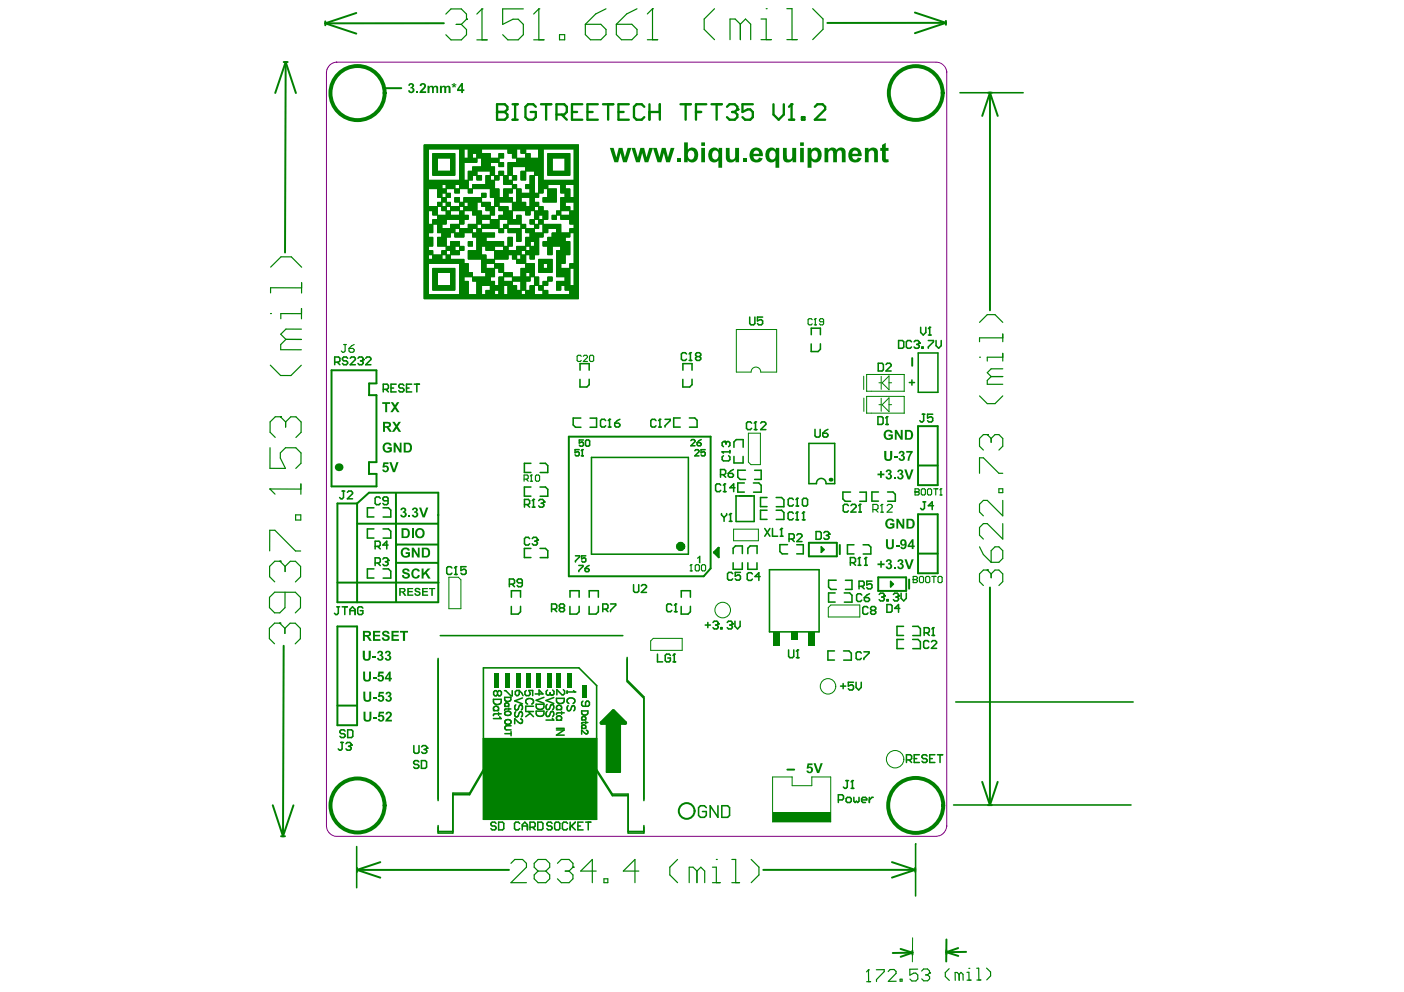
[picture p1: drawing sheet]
<svg xmlns="http://www.w3.org/2000/svg" width="297mm" height="210mm" viewBox="0 0 297 210" stroke-linecap="round" stroke-linejoin="round" font-family="sans-serif">
<path d="M69.1 15.4v159.3M69.1 15.4h.1M71.1 13.1v.1M71.1 13.2h126.9a2.28 2.28 0 0 1 2.3 2.2M71.3 13.1a2.28 2.28 0 0 0-2.2 2.3M200.3 15.2v159.7M69.1 174.8a2.24 2.24 0 0 0 2.2 2.2h126.7M200.3 174.7a2.28 2.28 0 0 1-2.2 2.3" fill="none" stroke="#800080" stroke-width=".21"/>
<g fill="none" stroke="#008000" stroke-width=".42">
<path d="M60 13.1h.9M60.4 13.1l-.1 40.3M60.4 13.1l2.2 6.6M60.4 13.1l-2.2 6.6M68.8 4.5v.9M68.8 4.9l6.6 2.2M75.4 2.7l-6.6 2.2M81.4 18.6l3.5 .1M93.9 4.9h-25.1M193.6 2.7l6.5 2.1M200.1 4.4v.9M200.1 4.8l-25.1 .1"/>
<path d="M200.1 4.8l-6.5 2.2M209 19.6h.9M209.4 19.6v46.1M209.4 19.6l1.7 4.9M209.4 19.6l-1.6 4.9M79.6 78.4v2.7M79.7 78.3h-9.6v24.6h9.6v-2.6h-1.6M193 75.8v1.6M78.1 83.6l1.5 .1v14.1h-1.5v2.5M78.1 83.6h.1M79.7 81.1h-1.6v2.5M120.3 92.4h30v27.9l-1.4 1.6h-28.6z"/>
<path d="M194.2 90.2h4.2v12.5h-4.2zM194.2 98.5h4.2M71.4 106.5h4.1l2.6-2.2h14.6v23.1h-21.3zM75.5 106.5v20.9M78.1 100.3h.1M83.8 104.3v23.1M83.8 119.1l8.8 .1M92.6 115.2l-8.7 .1M92.7 110.8h-17.1M92.7 109h.1M151 116.9l1.1-1v2zM151 116.9h.1"/>
<path d="M151.4 116.6l.4-.3v1.1l-.4-.4zM171.1 114.8h5.9v2.9h-5.9zM177.7 115.3v2M194.2 108.8h4.2v12.5h-4.2zM194.2 117.1h4.2M60 136.6l-.1 40.3M71.4 132.6h4.1v20.9h-4.1zM71.4 123.3h21.3M92.7 123.3h.1M191.7 122.2h-5.9v2.8h5.9v-2.8M192.3 122.6v2M209.4 124.3v46.1"/>
<path d="M71.4 149.3h4.1M57.7 170.4l2.2 6.5M59.5 176.9l.8 .1M62.1 170.4l-2.2 6.5M166.6 162.8h1.4M207.8 165.4l1.6 5M209 170.4h.9M211.1 165.4l-1.7 5M75.5 183.7v.8M75.5 184.1l5 1.6M80.5 182.4l-5 1.7M107.7 184.1h-32.2"/>
<path d="M188.7 182.4l4.9 1.7M193.6 184.1h-32.1M193.6 184.1l-4.9 1.6M193.6 183.6v.9M200.2 198.8v4.7M190.5 200.8l2.5 .8M193 201.2v.8M193 201.6h-4.1M193 201.6l-2.4 .9M200.2 201.1v.8M200.2 201.5l2.5 .8M202.7 200.6l-2.5 .9"/>
<path d="M204.4 201.4l-4.2 .1"/>
</g>
<g fill="none" stroke="#008000" stroke-width=".33">
<path d="M203.1 19.6h13.4M122.7 78.3v-1.4h1.9v1.4M144.5 78.3v-1.4h1.9v1.4M171.6 72.8v1.6M171.6 70.8v-1.4h2v1.4M173.6 72.8v1.1l-.5 .5h-1.5M194.3 74.7h4.1v8.3h-4.1zM112.3 98h-1.4v2h1.4M114.3 98h1.1l.5 .5v1.5M114.3 100h1.6M122.9 88.5l-1.6-.1v1.5l.5 .5h1.1M124.7 80.3v1.1l-.5 .5h-1.5v-1.6"/>
<path d="M124.8 88.5h1.4v1.9h-1.4M125.1 96.8h20.5v20.5h-20.5zM143.9 88.4h-1.4v2h1.4M145.8 88.4h1.2l.5 .5v1.5h-1.6M146.4 80.3v1.1l-.5 .5h-1.5l.1-1.6M155.3 96.6v1.4h1.9v-1.4M156.1 99.5v1.5l.5 .4h1.1M156.1 99.5h1.6M157.2 94.6v-1.6h-1.4l-.5 .5v1.2M159.7 99.5h1.3v1.9h-1.3M79.1 111.9h-1.4v1.9h1.4M79.1 107.5h-1.4v1.9h1.4"/>
<path d="M81 111.9h1.2l.5 .5v1.5h-1.6M81 107.5h1.2l.5 .4v1.5M81.1 109.4h1.6M112.3 116h-1.4v2h1.4M112.3 103.1h-1.4v1.9h1.4M114.3 116h1.1l.5 .5v1.5h-1.6M114.3 103.1h1.1l.5 .4v1.5M114.3 105h1.6M155.1 119.1v1.4h1.9v-1.4M155.7 104.9v5.5M155.7 104.9h.1M155.7 104.9h3.9"/>
<path d="M157.1 115.5v1.6M157.1 115.5h-1.5l-.5 .5v1.2M157.5 102.2h-1.4v1.9h1.4M158.2 119.1v1.4h2v-1.4M159.4 102.2h1.1l.5 .5v1.5M159.4 104.1h1.6M159.6 104.9h.1M159.6 104.9v5.5h-3.8M160.2 115.5v1.6M160.2 115.5h-1.5l-.5 .5v1.2M162.3 108h-1.4v1.9h1.4M162.3 105.3h-1.4v1.9h1.4"/>
<path d="M164.2 105.3h1.2l.4 .5v1.4M164.2 108h1.2l.4 .5v1.4M164.2 109.9h1.6M164.2 107.2h1.6M165 115.2v1.5l.5 .5h1.1M165 115.2h1.6M168.6 115.3h1.3v1.9h-1.3M172.7 102.3h-1.6v-8.5h5.5v8.5h-1.8M173.8 115.7l.5 .6-.5 .6zM173.9 116.1l.2 .2-.2 .2v-.2M178.3 104.1v1.5l.5 .5h1.2M178.4 104.1h1.5"/>
<path d="M180.7 115.3h-1.4v1.9h1.4M181.9 104.1h1.4v2h-1.4M182.6 115.3h1.1l.5 .5v1.4M182.6 117.2h1.6M185.8 104.1h-1.3v1.9h1.3M187.8 104.1h1.1l.5 .5v1.5h-1.6M79.1 120.4h-1.4v1.9h1.4M81 120.4h1.2l.5 .5v1.4h-1.6M92.7 139.3v30.1M93.1 134.5h38.7M108.2 128.3v1.6M108.2 126.4v-1.4h1.9v1.4"/>
<path d="M110.1 128.3v1.1l-.5 .5h-1.4M120.6 128.3v1.6M120.6 126.4v-1.4h1.9v1.4M122.5 128.3v1.1l-.5 .5h-1.4M124.6 128.3v1.6M124.7 126.4v-1.4h1.9v1.4M126.6 128.3v1.1l-.5 .5h-1.5M132.7 139.1v5.1l3.5 3.6M144.1 128.3v1.6M144.1 126.4v-1.4h2v1.4M146.1 128.3v1.1l-.5 .5h-1.5M162.8 120.6h10.5v13.1h-10.5z"/>
<path d="M175.3 122.8v1.4l.5 .5h1.1M175.3 122.8h1.6M176.5 137.7h-1.3v2h1.3M176.7 125.5h-1.4v1.9h1.4M178.5 137.7h1.1l.5 .5v1.5h-1.6M178.6 125.5h1.2l.5 .5v1.4M178.6 127.4h1.6M178.9 122.8h1.4v1.9h-1.4M188.4 123l.6 .6-.6 .6zM188.6 123.4l.2 .2-.2 .2v-.2M191.2 132.5h-1.4v2h1.4M191.2 135.3h-1.4v1.9h1.4"/>
<path d="M193.1 132.5h1.1l.5 .5v1.5M193.1 135.3h1.1l.5 .5v1.5M193.1 137.3h1.6M193.1 134.5h1.6M102.3 141.3h20.2l3.7 3.8v28.3h-23.9zM102.3 156.3h23.9M128.5 153v10.4M131.2 153v10.4h-2.9v-10.2M132.7 143.9l3.5 3.5v22M202.2 148.5h37.5M75.5 179.1v8.7M92.7 175.9h3.1"/>
<path d="M102.3 162.8l-2.9 5h-3.6v8.5h-3.1v-1.6M102.3 163.2l-2.9 5h-3.6M126.2 162.8l3.4 5.2h3.3v8.3h3.3v-1.6M126.2 163.2l3.4 5.2h3.3M132.9 175.9h3.3M193.8 178.5l-.1 11.1M201.7 170.3h37.6"/>
</g>
<g fill="none" stroke="#008000" stroke-width=".21">
<path d="M89.7 40h.9M89.7 38.1h.9M89.7 38h.9M89.7 37.9h.9M89.7 37.8h.9M89.7 37.7h.9M89.7 37.6h.9M89.7 37.5h.9M89.7 37.4h.9M89.7 37.3h.9M89.7 37.2h.9M89.7 37.1h.9"/>
<path d="M89.7 37h.9M89.7 36.9h.9M89.7 36.8h.9M89.7 36.7h.9M89.7 36.6h.9M89.7 36.5h.9M89.7 36.4h.9M89.7 36.3h.9M89.7 36.2h.9M89.7 36.1h.9M89.7 36h.9M89.7 35.9h.9"/>
<path d="M89.7 35.8h.9M89.7 35.7h.9M89.7 35.6h.9M89.7 35.5h.9M89.7 35.4h.9M89.7 35.3h.9M89.7 35.2h.9M89.7 35.1h.9M89.7 35h.9M89.7 34.9h.9M89.7 34.8h.9M89.7 34.7h.9"/>
<path d="M89.7 34.6h.9M89.7 34.5h.9M89.7 34.4h.9M89.7 34.3h.9M89.7 34.2h.9M89.7 34.1h.9M89.7 34h.9M89.7 33.9h.9M89.7 33.8h.9M89.7 33.7h.9M89.7 33.6h.9M89.7 33.5h.9"/>
<path d="M89.7 33.4h.9M89.7 33.3h.9M89.7 33.2h.9M89.7 33.1h.9M89.7 33h.9M89.7 32.9h.9M89.7 32.8h.9M89.7 32.7h.9M89.7 32.6h.9M89.7 32.5h.9M89.7 32.4h.9M89.7 32.3h.9"/>
<path d="M89.7 32.2h.9M89.7 32.1h.9M89.7 32h.9M89.7 31.9h.9M89.7 31.8h.9M89.7 31.7h.9M89.7 31.6h.9M89.7 39.9h3.8M89.7 39.8h3.8M89.7 39.7h3.8M89.7 39.6h3.8M89.7 39.5h3.8"/>
<path d="M89.7 39.4h3.8M89.7 39.3h3.8M89.7 39.2h3.8M89.7 39.1h3.8M89.7 39h9.4M89.7 38.9h9.4M89.7 38.8h9.4M89.7 38.7h9.4M89.7 38.6h9.4M89.7 38.5h9.4M89.7 38.4h9.4M89.7 38.3h9.4"/>
<path d="M89.7 38.2h9.4M89.7 38.1h9.4M89.7 31.5h32.7M89.7 31.4h32.7M89.7 31.3h32.7M89.7 31.2h32.7M89.7 31.1h32.7M89.7 31h32.7M89.7 30.9h32.7M89.7 30.8h32.7M89.7 30.7h32.7M89.7 30.6h32.7"/>
<path d="M91.6 37.1h4.6M91.6 37h4.6M91.6 36.9h4.6M91.6 36.8h4.6M91.6 36.7h4.6M91.6 36.6h4.6M91.6 36.5h4.6M91.6 36.4h4.6M91.6 36.3h4.6M91.6 36.2h4.6M91.6 36.2h1M91.6 36.1h1"/>
<path d="M91.6 36h1M91.6 35.9h1M91.6 35.8h1M91.6 35.7h1M91.6 35.6h1M91.6 35.5h1M91.6 35.4h1M91.6 35.3h1M91.6 35.2h1M91.6 35.1h1M91.6 35h1M91.6 34.9h1"/>
<path d="M91.6 34.8h1M91.6 34.7h1M91.6 34.6h1M91.6 34.5h1M91.6 34.4h1M91.6 34.3h1M91.6 34.2h1M91.6 34.1h1M91.6 34h1M91.6 33.9h1M91.6 33.8h1M91.6 33.7h1"/>
<path d="M91.6 33.6h1M91.6 33.5h1M91.6 33.4h4.6M91.6 33.3h4.6M91.6 33.2h4.6M91.6 33.1h4.6M91.6 33h4.6M91.6 32.9h4.6M91.6 32.8h4.6M91.6 32.7h4.6M91.6 32.6h4.6M91.6 32.5h4.6"/>
<path d="M92.6 40h1.8M94.4 39.9h1.8M94.4 39.8h1.8M94.4 39.7h1.8M94.4 39.6h1.8M94.4 39.5h1.8M94.4 39.4h1.8M94.4 39.3h1.8M94.4 39.2h1.8M94.4 39.1h1.8M95.3 36.2h.9M95.3 36.1h.9"/>
<path d="M95.3 36h.9M95.3 35.9h.9M95.3 35.8h.9M95.3 35.7h.9M95.3 35.6h.9M95.3 35.5h.9M95.3 35.4h.9M95.3 35.3h.9M95.3 35.2h.9M95.3 35.1h.9M95.3 35h.9M95.3 34.9h.9"/>
<path d="M95.3 34.8h.9M95.3 34.7h.9M95.3 34.6h.9M95.3 34.5h.9M95.3 34.4h.9M95.3 34.3h.9M95.3 34.2h.9M95.3 34.1h.9M95.3 34h.9M95.3 33.9h.9M95.3 33.8h.9M95.3 33.7h.9"/>
<path d="M95.3 33.6h.9M95.3 33.5h.9M96.2 40h1M97.2 38.1h.9M97.2 38h.9M97.2 37.9h.9M97.2 37.8h.9M97.2 37.7h.9M97.2 37.6h.9M97.2 37.5h.9M97.2 37.4h.9M97.2 37.3h.9"/>
<path d="M97.2 37.2h.9M97.2 37.1h.9M97.2 37h.9M97.2 36.9h.9M97.2 36.8h.9M97.2 36.7h.9M97.2 36.6h.9M97.2 36.5h.9M97.2 36.4h.9M97.2 36.3h.9M97.2 36.2h.9M97.2 36.1h.9"/>
<path d="M97.2 36h.9M97.2 35.9h.9M97.2 35.8h.9M97.2 35.7h.9M97.2 35.6h.9M97.2 35.5h.9M97.2 35.4h.9M97.2 35.3h.9M97.2 35.2h.9M97.2 35.1h.9M97.2 35h.9M97.2 34.9h.9"/>
<path d="M97.2 34.8h.9M97.2 34.7h.9M97.2 34.6h.9M97.2 34.5h.9M97.2 34.4h.9M97.2 34.3h3.7M97.2 34.2h3.7M97.2 34.1h3.7M97.2 34h3.7M97.2 33.9h3.7M97.2 33.8h3.7M97.2 33.7h3.7"/>
<path d="M97.2 33.6h3.7M97.2 33.5h3.7M97.2 33.4h.9M97.2 33.3h.9M97.2 33.2h.9M97.2 33.1h.9M97.2 33h.9M97.2 32.9h.9M97.2 32.8h.9M97.2 32.7h.9M97.2 32.6h.9M97.2 32.5h.9"/>
<path d="M97.2 32.4h.9M97.2 32.3h.9M97.2 32.2h.9M97.2 32.1h.9M97.2 32h.9M97.2 31.9h.9M97.2 31.8h.9M97.2 31.7h.9M97.2 31.6h.9M97.2 39.9h1.9M97.2 39.8h1.9M97.2 39.7h1.9"/>
<path d="M97.2 39.6h1.9M97.2 39.5h1.9M97.2 39.4h1.9M97.2 39.3h1.9M97.2 39.2h1.9M97.2 39.1h1.9M99.1 40h.9M99.1 38.1h.9M99.1 38h.9M99.1 37.9h.9M99.1 37.8h.9M99.1 37.7h.9"/>
<path d="M99.1 37.6h.9M99.1 37.5h.9M99.1 37.4h.9M99.1 37.3h.9M99.1 37.2h.9M99.1 37.1h.9M99.1 37.1h1.8M99.1 37h1.8M99.1 36.9h1.8M99.1 36.8h1.8M99.1 36.7h1.8M99.1 36.6h1.8"/>
<path d="M99.1 36.5h1.8M99.1 36.4h1.8M99.1 36.3h1.8M99.1 36.2h1.8M99.1 33.4h.9M99.1 33.3h.9M99.1 33.2h.9M99.1 33.1h.9M99.1 33h.9M99.1 32.9h.9M99.1 32.8h.9M99.1 32.7h.9"/>
<path d="M99.1 32.6h.9M99.1 32.5h.9M99.1 32.4h2.8M99.1 32.3h2.8M99.1 32.2h2.8M99.1 32.1h2.8M99.1 32h2.8M99.1 31.9h2.8M99.1 31.8h2.8M99.1 31.7h2.8M99.1 31.6h2.8M99.1 39l-9.4 .1"/>
<path d="M100 36.2h4.6M100 36.1h4.6M100 36h4.6M100 35.9h4.6M100 35.8h4.6M100 35.7h4.6M100 35.6h4.6M100 35.5h4.6M100 35.4h4.6M100 35.3h4.6M100 39.9h4.6M100 39.8h4.6"/>
<path d="M100 39.7h4.6M100 39.6h4.6M100 39.5h4.6M100 39.4h4.6M100 39.3h4.6M100 39.2h4.6M100 39.1h4.6M100.9 38.1h1M100.9 38h1M100.9 37.9h1M100.9 37.8h1M100.9 37.7h1"/>
<path d="M100.9 37.6h1M100.9 37.5h1M100.9 37.4h1M100.9 37.3h1M100.9 37.2h1M100.9 37.1h1M100.9 33.4h2.8M100.9 33.3h2.8M100.9 33.2h2.8M100.9 33.1h2.8M100.9 33h2.8M100.9 32.9h2.8"/>
<path d="M100.9 32.8h2.8M100.9 32.7h2.8M100.9 32.6h2.8M100.9 32.5h2.8M101.9 35.3h1.8M101.9 35.2h1.8M101.9 35.1h1.8M101.9 35h1.8M101.9 34.9h1.8M101.9 34.8h1.8M101.9 34.7h1.8M101.9 34.6h1.8"/>
<path d="M101.9 34.5h1.8M101.9 34.4h1.8M101.9 34.3h3.7M101.9 34.2h3.7M101.9 34.1h3.7M101.9 34h3.7M101.9 33.9h3.7M101.9 33.8h3.7M101.9 33.7h3.7M101.9 33.6h3.7M101.9 33.5h3.7M102.8 38.1h.9"/>
<path d="M102.8 38h.9M102.8 37.9h.9M102.8 37.8h.9M102.8 37.7h.9M102.8 37.6h.9M102.8 37.5h.9M102.8 37.4h.9M102.8 37.3h.9M102.8 37.2h.9M102.8 37.1h.9M102.8 39h1.8M102.8 38.9h1.8"/>
<path d="M102.8 38.8h1.8M102.8 38.7h1.8M102.8 38.6h1.8M102.8 38.5h1.8M102.8 38.4h1.8M102.8 38.3h1.8M102.8 38.2h1.8M102.8 38.1h1.8M103.7 40h1.9M103.7 37.1h.9M103.7 37h.9M103.7 36.9h.9"/>
<path d="M103.7 36.8h.9M103.7 36.7h.9M103.7 36.6h.9M103.7 36.5h.9M103.7 36.4h.9M103.7 36.3h.9M103.7 36.2h.9M104.6 38.1h1M104.6 38h1M104.6 37.9h1M104.6 37.8h1M104.6 37.7h1"/>
<path d="M104.6 37.6h1M104.6 37.5h1M104.6 37.4h1M104.6 37.3h1M104.6 37.2h1M104.6 37.1h1M105.6 37.1h1M105.6 37h1M105.6 36.9h1M105.6 36.8h1M105.6 36.7h1M105.6 36.6h1"/>
<path d="M105.6 36.5h1M105.6 36.4h1M105.6 36.3h1M105.6 36.2h1M105.6 35.3h1M105.6 35.2h1M105.6 35.1h1M105.6 35h1M105.6 34.9h1M105.6 34.8h1M105.6 34.7h1M105.6 34.6h1"/>
<path d="M105.6 34.5h1M105.6 34.4h1M105.6 33.4h1M105.6 33.3h1M105.6 33.2h1M105.6 33.1h1M105.6 33h1M105.6 32.9h1M105.6 32.8h1M105.6 32.7h1M105.6 32.6h1M105.6 32.5h1"/>
<path d="M106.6 40h1.8M106.6 38.1h.9M106.6 38h.9M106.6 37.9h.9M106.6 37.8h.9M106.6 37.7h.9M106.6 37.6h.9M106.6 37.5h.9M106.6 37.4h.9M106.6 37.3h.9M106.6 37.2h.9M106.6 37.1h.9"/>
<path d="M106.6 39l2.7 .1M106.6 39h1.8M106.6 38.9h1.8M106.6 38.8h1.8M106.6 38.7h1.8M106.6 38.6h1.8M106.6 38.5h1.8M106.6 38.4h1.8M106.6 38.3h1.8M106.6 38.2h1.8M106.6 38.1h1.8M107.5 37.1h.9"/>
<path d="M107.5 37h.9M107.5 36.9h.9M107.5 36.8h.9M107.5 36.7h.9M107.5 36.6h.9M107.5 36.5h.9M107.5 36.4h.9M107.5 36.3h.9M107.5 36.2h.9M107.5 36.1h.9M107.5 36h.9M107.5 35.9h.9"/>
<path d="M107.5 35.8h.9M107.5 35.7h.9M107.5 35.6h.9M107.5 35.5h.9M107.5 35.4h.9M107.5 35.3h.9M107.5 35.3h7.4M107.5 35.2h7.4M107.5 35.1h7.4M107.5 35h7.4M107.5 34.9h7.4M107.5 34.8h7.4"/>
<path d="M107.5 34.7h7.4M107.5 34.6h7.4M107.5 34.5h7.4M107.5 34.4h7.4M107.5 32.4h1.8M107.5 32.3h1.8M107.5 32.2h1.8M107.5 32.1h1.8M107.5 32h1.8M107.5 31.9h1.8M107.5 31.8h1.8M107.5 31.7h1.8"/>
<path d="M107.5 31.6h1.8M108.4 38.1h.9M108.4 38h.9M108.4 37.9h.9M108.4 37.8h.9M108.4 37.7h.9M108.4 37.6h.9M108.4 37.5h.9M108.4 37.4h.9M108.4 37.3h.9M108.4 37.2h.9M108.4 37.1h.9"/>
<path d="M108.4 33.4h.9M108.4 33.3h.9M108.4 33.2h.9M108.4 33.1h.9M108.4 33h.9M108.4 32.9h.9M108.4 32.8h.9M108.4 32.7h.9M108.4 32.6h.9M108.4 32.5h.9M108.4 39.9h.9M108.4 39.8h.9"/>
<path d="M108.4 39.7h.9M108.4 39.6h.9M108.4 39.5h.9M108.4 39.4h.9M108.4 39.3h.9M108.4 39.2h.9M108.4 39.1h.9M109.3 40h.9M109.3 34.3h5.6M109.3 34.2h5.6M109.3 34.1h5.6M109.3 34h5.6"/>
<path d="M109.3 33.9h5.6M109.3 33.8h5.6M109.3 33.7h5.6M109.3 33.6h5.6M109.3 33.5h5.6M110.2 38.1h1M110.2 38h1M110.2 37.9h1M110.2 37.8h1M110.2 37.7h1M110.2 37.6h1M110.2 37.5h1"/>
<path d="M110.2 37.4h1M110.2 37.3h1M110.2 37.2h1M110.2 37.1h1M110.2 37h1M110.2 36.9h1M110.2 36.8h1M110.2 36.7h1M110.2 36.6h1M110.2 36.5h1M110.2 36.4h1M110.2 36.3h1"/>
<path d="M110.2 36.2h1M110.2 32.4h1M110.2 32.3h1M110.2 32.2h1M110.2 32.1h1M110.2 32h1M110.2 31.9h1M110.2 31.8h1M110.2 31.7h1M110.2 31.6h1M111.2 36.2h3.7M111.2 36.1h3.7"/>
<path d="M111.2 36h3.7M111.2 35.9h3.7M111.2 35.8h3.7M111.2 35.7h3.7M111.2 35.6h3.7M111.2 35.5h3.7M111.2 35.4h3.7M111.2 35.3h3.7M111.2 33.4h.9M111.2 33.3h.9M111.2 33.2h.9M111.2 33.1h.9"/>
<path d="M111.2 33h.9M111.2 32.9h.9M111.2 32.8h.9M111.2 32.7h.9M111.2 32.6h.9M111.2 32.5h.9M111.2 39.9h1.9M111.2 39.8h1.9M111.2 39.7h1.9M111.2 39.6h1.9M111.2 39.5h1.9M111.2 39.4h1.9"/>
<path d="M111.2 39.3h1.9M111.2 39.2h1.9M111.2 39.1h1.9M112.1 40h1M112.1 38.1h1M112.1 38h1M112.1 37.9h1M112.1 37.8h1M112.1 37.7h1M112.1 37.6h1M112.1 37.5h1M112.1 37.4h1"/>
<path d="M112.1 37.3h1M112.1 37.2h1M112.1 37.1h1M112.1 39h1M112.1 38.9h1M112.1 38.8h1M112.1 38.7h1M112.1 38.6h1M112.1 38.5h1M112.1 38.4h1M112.1 38.3h1M112.1 38.2h1"/>
<path d="M113.1 37.1h1.8M113.1 37h1.8M113.1 36.9h1.8M113.1 36.8h1.8M113.1 36.7h1.8M113.1 36.6h1.8M113.1 36.5h1.8M113.1 36.4h1.8M113.1 36.3h1.8M113.1 36.2h1.8M114 40h.9M114 38.1h.9"/>
<path d="M114 38h.9M114 37.9h.9M114 37.8h.9M114 37.7h.9M114 37.6h.9M114 37.5h.9M114 37.4h.9M114 37.3h.9M114 37.2h.9M114 37.1h.9M114 33.4h.9M114 33.3h.9"/>
<path d="M114 33.2h.9M114 33.1h.9M114 33h.9M114 32.9h.9M114 32.8h.9M114 32.7h.9M114 32.6h.9M114 32.5h.9M114 32.4h.9M114 32.3h.9M114 32.2h.9M114 32.1h.9"/>
<path d="M114 32h.9M114 31.9h.9M114 31.8h.9M114 31.7h.9M114 31.6h.9M114 39.9h1.9M114 39.8h1.9M114 39.7h1.9M114 39.6h1.9M114 39.5h1.9M114 39.4h1.9M114 39.3h1.9"/>
<path d="M114 39.2h1.9M114 39.1h1.9M114 39h8.4M114 38.9h8.4M114 38.8h8.4M114 38.7h8.4M114 38.6h8.4M114 38.5h8.4M114 38.4h8.4M114 38.3h8.4M114 38.2h8.4M114 38.1h8.4"/>
<path d="M115.9 40h1.8M115.9 37.1h4.7M115.9 37h4.7M115.9 36.9h4.7M115.9 36.8h4.7M115.9 36.7h4.7M115.9 36.6h4.7M115.9 36.5h4.7M115.9 36.4h4.7M115.9 36.3h4.7M115.9 36.2h4.7M115.9 36.2h.9"/>
<path d="M115.9 36.1h.9M115.9 36h.9M115.9 35.9h.9M115.9 35.8h.9M115.9 35.7h.9M115.9 35.6h.9M115.9 35.5h.9M115.9 35.4h.9M115.9 35.3h.9M115.9 35.2h.9M115.9 35.1h.9M115.9 35h.9"/>
<path d="M115.9 34.9h.9M115.9 34.8h.9M115.9 34.7h.9M115.9 34.6h.9M115.9 34.5h.9M115.9 34.4h.9M115.9 34.3h.9M115.9 34.2h.9M115.9 34.1h.9M115.9 34h.9M115.9 33.9h.9M115.9 33.8h.9"/>
<path d="M115.9 33.7h.9M115.9 33.6h.9M115.9 33.5h.9M115.9 33.4h4.7M115.9 33.3h4.7M115.9 33.2h4.7M115.9 33.1h4.7M115.9 33h4.7M115.9 32.9h4.7M115.9 32.8h4.7M115.9 32.7h4.7M115.9 32.6h4.7"/>
<path d="M115.9 32.5h4.7M118.6 40h2M118.6 39.9h1M118.6 39.8h1M118.6 39.7h1M118.6 39.6h1M118.6 39.5h1M118.6 39.4h1M118.6 39.3h1M118.6 39.2h1M118.6 39.1h1M119.6 36.2h1"/>
<path d="M119.6 36.1h1M119.6 36h1M119.6 35.9h1M119.6 35.8h1M119.6 35.7h1M119.6 35.6h1M119.6 35.5h1M119.6 35.4h1M119.6 35.3h1M119.6 35.2h1M119.6 35.1h1M119.6 35h1"/>
<path d="M119.6 34.9h1M119.6 34.8h1M119.6 34.7h1M119.6 34.6h1M119.6 34.5h1M119.6 34.4h1M119.6 34.3h1M119.6 34.2h1M119.6 34.1h1M119.6 34h1M119.6 33.9h1M119.6 33.8h1"/>
<path d="M119.6 33.7h1M119.6 33.6h1M119.6 33.5h1M121.5 40h.9M121.5 38.1h.9M121.5 38h.9M121.5 37.9h.9M121.5 37.8h.9M121.5 37.7h.9M121.5 37.6h.9M121.5 37.5h.9M121.5 37.4h.9"/>
<path d="M121.5 37.3h.9M121.5 37.2h.9M121.5 37.1h.9M121.5 37h.9M121.5 36.9h.9M121.5 36.8h.9M121.5 36.7h.9M121.5 36.6h.9M121.5 36.5h.9M121.5 36.4h.9M121.5 36.3h.9M121.5 36.2h.9"/>
<path d="M121.5 36.1h.9M121.5 36h.9M121.5 35.9h.9M121.5 35.8h.9M121.5 35.7h.9M121.5 35.6h.9M121.5 35.5h.9M121.5 35.4h.9M121.5 35.3h.9M121.5 35.2h.9M121.5 35.1h.9M121.5 35h.9"/>
<path d="M121.5 34.9h.9M121.5 34.8h.9M121.5 34.7h.9M121.5 34.6h.9M121.5 34.5h.9M121.5 34.4h.9M121.5 34.3h.9M121.5 34.2h.9M121.5 34.1h.9M121.5 34h.9M121.5 33.9h.9M121.5 33.8h.9"/>
<path d="M121.5 33.7h.9M121.5 33.6h.9M121.5 33.5h.9M121.5 33.4h.9M121.5 33.3h.9M121.5 33.2h.9M121.5 33.1h.9M121.5 33h.9M121.5 32.9h.9M121.5 32.8h.9M121.5 32.7h.9M121.5 32.6h.9"/>
<path d="M121.5 32.5h.9M121.5 32.4h.9M121.5 32.3h.9M121.5 32.2h.9M121.5 32.1h.9M121.5 32h.9M121.5 31.9h.9M121.5 31.8h.9M121.5 31.7h.9M121.5 31.6h.9M121.5 39.9h.9M121.5 39.8h.9"/>
<path d="M121.5 39.7h.9M121.5 39.6h.9M121.5 39.5h.9M121.5 39.4h.9M121.5 39.3h.9M121.5 39.2h.9M121.5 39.1h.9M122.4 39l-8.4 .1M89.7 60h.9M89.7 59.9h.9M89.7 59.8h.9M89.7 59.7h.9"/>
<path d="M89.7 59.6h.9M89.7 59.5h.9M89.7 59.4h.9M89.7 59.3h.9M89.7 59.2h.9M89.7 59.1h.9M89.7 59h.9M89.7 58.9h.9M89.7 58.8h.9M89.7 58.7h.9M89.7 58.6h.9M89.7 58.5h.9"/>
<path d="M89.7 58.4h.9M89.7 58.3h.9M89.7 58.2h.9M89.7 58.1h.9M89.7 58h.9M89.7 57.9h.9M89.7 57.8h.9M89.7 57.7h.9M89.7 57.6h.9M89.7 57.5h.9M89.7 57.4h.9M89.7 57.3h.9"/>
<path d="M89.7 57.2h.9M89.7 57.1h.9M89.7 57h.9M89.7 56.9h.9M89.7 56.8h.9M89.7 56.7h.9M89.7 56.6h.9M89.7 56.5h.9M89.7 56.4h.9M89.7 56.3h.9M89.7 56.2h.9M89.7 56.1h.9"/>
<path d="M89.7 56h.9M89.7 55.9h.9M89.7 55.8h.9M89.7 54.8l8.4 .1M89.7 54.8h.9M89.7 54.7h.9M89.7 54.6h.9M89.7 54.5h.9M89.7 54.4h.9M89.7 54.3h.9M89.7 54.2h.9M89.7 54.1h.9"/>
<path d="M89.7 54h.9M89.7 53.9h.9M89.7 53h.9M89.7 52.9h.9M89.7 52.8h.9M89.7 52.7h.9M89.7 52.6h.9M89.7 52.5h.9M89.7 52.4h.9M89.7 52.3h.9M89.7 52.2h.9M89.7 50.1h.9"/>
<path d="M89.7 50h.9M89.7 49.9h.9M89.7 49.8h.9M89.7 49.7h.9M89.7 49.6h.9M89.7 49.5h.9M89.7 49.4h.9M89.7 49.3h.9M89.7 47.4h.9M89.7 47.3h.9M89.7 47.2h.9M89.7 47.1h.9"/>
<path d="M89.7 47h.9M89.7 46.9h.9M89.7 46.8h.9M89.7 46.7h.9M89.7 46.6h.9M89.7 46.5h.9M89.7 46.4h.9M89.7 46.3h.9M89.7 46.2h.9M89.7 46.1h.9M89.7 46h.9M89.7 45.9h.9"/>
<path d="M89.7 45.8h.9M89.7 45.7h.9M89.7 45.6h.9M89.7 45.5h.9M89.7 45.4h.9M89.7 45.3h.9M89.7 45.2h.9M89.7 45.1h.9M89.7 45h.9M89.7 44.9h.9M89.7 44.8h.9M89.7 44.7h.9"/>
<path d="M89.7 44.6h.9M89.7 43.7h11.2M89.7 43.6h.9M89.7 43.5h.9M89.7 43.4h.9M89.7 43.3h.9M89.7 43.2h.9M89.7 43.1h.9M89.7 43h.9M89.7 42.9h.9M89.7 42.8h.9M89.7 42.7h.9"/>
<path d="M89.7 42.6h.9M89.7 42.5h.9M89.7 42.4h.9M89.7 42.3h.9M89.7 42.2h.9M89.7 42.1h.9M89.7 42h.9M89.7 41.9h.9M89.7 41.8h.9M89.7 41.7h.9M89.7 41.6h.9M89.7 41.5h.9"/>
<path d="M89.7 41.4h.9M89.7 41.3h.9M89.7 41.2h.9M89.7 41.1h.9M89.7 41h.9M89.7 40.9h.9M89.7 40.8h.9M89.7 40.7h.9M89.7 40.6h.9M89.7 40.5h.9M89.7 40.4h.9M89.7 40.3h.9"/>
<path d="M89.7 40.2h.9M89.7 40.1h.9M89.7 48.3h1.9M89.7 48.2h1.9M89.7 48.1h1.9M89.7 48h1.9M89.7 47.9h1.9M89.7 47.8h1.9M89.7 47.7h1.9M89.7 47.6h1.9M89.7 47.5h1.9M89.7 53.9h1.9"/>
<path d="M89.7 53.8h1.9M89.7 53.7h1.9M89.7 53.6h1.9M89.7 53.5h1.9M89.7 53.4h1.9M89.7 53.3h1.9M89.7 53.2h1.9M89.7 53.1h1.9M89.7 53h1.9M89.7 52h1.9M89.7 51.9h1.9M89.7 51.8h1.9"/>
<path d="M89.7 51.7h1.9M89.7 51.6h1.9M89.7 51.5h1.9M89.7 51.4h1.9M89.7 51.3h1.9M89.7 51.2h1.9M89.7 51.1h1.9M89.7 44.6h2.9M89.7 44.5h2.9M89.7 44.4h2.9M89.7 44.3h2.9M89.7 44.2h2.9"/>
<path d="M89.7 44.1h2.9M89.7 44h2.9M89.7 43.9h2.9M89.7 43.8h2.9M89.7 51h1.9M89.7 50.9h1.9M89.7 50.8h1.9M89.7 50.7h1.9M89.7 50.6h1.9M89.7 50.5h1.9M89.7 50.4h1.9M89.7 50.3h1.9"/>
<path d="M89.7 50.2h1.9M89.7 49.2h1.9M89.7 49.1h1.9M89.7 49h1.9M89.7 48.9h1.9M89.7 48.8h1.9M89.7 48.7h1.9M89.7 48.6h1.9M89.7 48.5h1.9M89.7 48.4h1.9M89.7 55.7h8.4M89.7 55.6h8.4"/>
<path d="M89.7 55.5h8.4M89.7 55.4h8.4M89.7 55.3h8.4M89.7 55.2h8.4M89.7 55.1h8.4M89.7 55h8.4M89.7 54.9h8.4M91.6 60h1M91.6 59.9h1M91.6 59.8h1M91.6 59.7h1M91.6 59.6h1"/>
<path d="M91.6 59.5h1M91.6 59.4h1M91.6 59.3h1M91.6 59.2h1M91.6 59.1h1M91.6 59h1M91.6 58.9h1M91.6 58.8h1M91.6 58.7h1M91.6 58.6h1M91.6 58.5h1M91.6 58.4h1"/>
<path d="M91.6 58.3h1M91.6 58.2h1M91.6 58.1h1M91.6 58h1M91.6 57.9h1M91.6 57.8h1M91.6 57.7h1M91.6 57.7h4.6M91.6 57.6h4.6M91.6 57.5h4.6M91.6 57.4h4.6M91.6 57.3h4.6"/>
<path d="M91.6 57.2h4.6M91.6 57.1h4.6M91.6 57h4.6M91.6 56.9h4.6M91.6 56.8h4.6M91.6 54.8h1.9M91.6 54.7h1.9M91.6 54.6h1.9M91.6 54.5h1.9M91.6 54.4h1.9M91.6 54.3h1.9M91.6 54.2h1.9"/>
<path d="M91.6 54.1h1.9M91.6 54h1.9M91.6 53.9h1.9M91.6 52.1h-1.9M91.6 47.4h2.8M91.6 47.3h2.8M91.6 47.2h2.8M91.6 47.1h2.8M91.6 47h2.8M91.6 46.9h2.8M91.6 46.8h2.8M91.6 46.7h2.8"/>
<path d="M91.6 46.6h2.8M91.6 46.5h2.8M91.6 45.5h1M91.6 45.4h1M91.6 45.3h1M91.6 45.2h1M91.6 45.1h1M91.6 45h1M91.6 44.9h1M91.6 44.8h1M91.6 44.7h1M91.6 44.6h1"/>
<path d="M92.6 52.1h5.5M92.6 46.4h6.5M92.6 46.3h6.5M92.6 46.2h6.5M92.6 46.1h6.5M92.6 46h6.5M92.6 45.9h6.5M92.6 45.8h6.5M92.6 45.7h6.5M92.6 45.6h6.5M92.6 45.5h6.5M92.6 43.6h.9"/>
<path d="M92.6 43.5h.9M92.6 43.4h.9M92.6 43.3h.9M92.6 43.2h.9M92.6 43.1h.9M92.6 43h.9M92.6 42.9h.9M92.6 42.8h.9M92.6 41.7h.9M92.6 41.6h.9M92.6 41.5h.9M92.6 41.4h.9"/>
<path d="M92.6 41.3h.9M92.6 41.2h.9M92.6 41.1h.9M92.6 41h.9M92.6 40.9h.9M92.6 40.8h1.8M92.6 40.7h1.8M92.6 40.6h1.8M92.6 40.5h1.8M92.6 40.4h1.8M92.6 40.3h1.8M92.6 40.2h1.8"/>
<path d="M92.6 40.1h1.8M92.6 48.3h.9M92.6 48.2h.9M92.6 48.1h.9M92.6 48h.9M92.6 47.9h.9M92.6 47.8h.9M92.6 47.7h.9M92.6 47.6h.9M92.6 47.5h.9M92.6 52h1.8M92.6 51.9h1.8"/>
<path d="M92.6 51.8h1.8M92.6 51.7h1.8M92.6 51.6h1.8M92.6 51.5h1.8M92.6 51.4h1.8M92.6 51.3h1.8M92.6 51.2h1.8M92.6 51.1h1.8M92.6 51h1.8M92.6 50.9h1.8M92.6 50.8h1.8M92.6 50.7h1.8"/>
<path d="M92.6 50.6h1.8M92.6 50.5h1.8M92.6 50.4h1.8M92.6 50.3h1.8M92.6 50.2h1.8M92.6 49.2h3.6M92.6 49.1h3.6M92.6 49h3.6M92.6 48.9h3.6M92.6 48.8h3.6M92.6 48.7h3.6M92.6 48.6h3.6"/>
<path d="M92.6 48.5h3.6M92.6 48.4h3.6M93.5 50.1h1.8M93.5 50h1.8M93.5 49.9h1.8M93.5 49.8h1.8M93.5 49.7h1.8M93.5 49.6h1.8M93.5 49.5h1.8M93.5 49.4h1.8M93.5 49.3h1.8M93.5 42.7h.9"/>
<path d="M93.5 42.6h.9M93.5 42.5h.9M93.5 42.4h.9M93.5 42.3h.9M93.5 42.2h.9M93.5 42.1h.9M93.5 42h.9M93.5 41.9h.9M93.5 41.8h.9M93.5 53.9h.9M93.5 53.8h.9M93.5 53.7h.9"/>
<path d="M93.5 53.6h.9M93.5 53.5h.9M93.5 53.4h.9M93.5 53.3h.9M93.5 53.2h.9M93.5 53.1h.9M93.5 53h.9M93.5 44.6h.9M93.5 44.5h.9M93.5 44.4h.9M93.5 44.3h.9M93.5 44.2h.9"/>
<path d="M93.5 44.1h.9M93.5 44h.9M93.5 43.9h.9M93.5 43.8h.9M94.4 54.8h.9M94.4 54.7h.9M94.4 54.6h.9M94.4 54.5h.9M94.4 54.4h.9M94.4 54.3h.9M94.4 54.2h.9M94.4 54.1h.9"/>
<path d="M94.4 54h.9M94.4 53.9h.9M94.4 53h1.8M94.4 52.9h1.8M94.4 52.8h1.8M94.4 52.7h1.8M94.4 52.6h1.8M94.4 52.5h1.8M94.4 52.4h1.8M94.4 52.3h1.8M94.4 52.2h1.8M94.4 45.5h.9"/>
<path d="M94.4 45.4h.9M94.4 45.3h.9M94.4 45.2h.9M94.4 45.1h.9M94.4 45h.9M94.4 44.9h.9M94.4 44.8h.9M94.4 44.7h.9M94.4 44.6h.9M94.4 43.6h.9M94.4 43.5h.9M94.4 43.4h.9"/>
<path d="M94.4 43.3h.9M94.4 43.2h.9M94.4 43.1h.9M94.4 43h.9M94.4 42.9h.9M94.4 42.8h.9M94.4 41.7h.9M94.4 41.6h.9M94.4 41.5h.9M94.4 41.4h.9M94.4 41.3h.9M94.4 41.2h.9"/>
<path d="M94.4 41.1h.9M94.4 41h.9M94.4 40.9h.9M95.3 60h.9M95.3 59.9h.9M95.3 59.8h.9M95.3 59.7h.9M95.3 59.6h.9M95.3 59.5h.9M95.3 59.4h.9M95.3 59.3h.9M95.3 59.2h.9"/>
<path d="M95.3 59.1h.9M95.3 59h.9M95.3 58.9h.9M95.3 58.8h.9M95.3 58.7h.9M95.3 58.6h.9M95.3 58.5h.9M95.3 58.4h.9M95.3 58.3h.9M95.3 58.2h.9M95.3 58.1h.9M95.3 58h.9"/>
<path d="M95.3 57.9h.9M95.3 57.8h.9M95.3 57.7h.9M95.3 48.3h1.9M95.3 48.2h1.9M95.3 48.1h1.9M95.3 48h1.9M95.3 47.9h1.9M95.3 47.8h1.9M95.3 47.7h1.9M95.3 47.6h1.9M95.3 47.5h1.9"/>
<path d="M95.3 53.9h1.9M95.3 53.8h1.9M95.3 53.7h1.9M95.3 53.6h1.9M95.3 53.5h1.9M95.3 53.4h1.9M95.3 53.3h1.9M95.3 53.2h1.9M95.3 53.1h1.9M95.3 53h1.9M95.3 52h1.9M95.3 51.9h1.9"/>
<path d="M95.3 51.8h1.9M95.3 51.7h1.9M95.3 51.6h1.9M95.3 51.5h1.9M95.3 51.4h1.9M95.3 51.3h1.9M95.3 51.2h1.9M95.3 51.1h1.9M95.3 44.6h1.9M95.3 44.5h1.9M95.3 44.4h1.9M95.3 44.3h1.9"/>
<path d="M95.3 44.2h1.9M95.3 44.1h1.9M95.3 44h1.9M95.3 43.9h1.9M95.3 43.8h1.9M96.2 50.1h1.9M96.2 50h1.9M96.2 49.9h1.9M96.2 49.8h1.9M96.2 49.7h1.9M96.2 49.6h1.9M96.2 49.5h1.9"/>
<path d="M96.2 49.4h1.9M96.2 49.3h1.9M96.2 42.7h1M96.2 42.6h1M96.2 42.5h1M96.2 42.4h1M96.2 42.3h1M96.2 42.2h1M96.2 42.1h1M96.2 42h1M96.2 41.9h1M96.2 41.8h1"/>
<path d="M96.2 40.8h1M96.2 40.7h1M96.2 40.6h1M96.2 40.5h1M96.2 40.4h1M96.2 40.3h1M96.2 40.2h1M96.2 40.1h1M97.2 60h1.9M97.2 59.9h1.9M97.2 59.8h1.9M97.2 59.7h1.9"/>
<path d="M97.2 59.6h1.9M97.2 59.5h1.9M97.2 59.4h.9M97.2 59.3h.9M97.2 59.2h.9M97.2 59.1h.9M97.2 59h.9M97.2 58.9h.9M97.2 58.8h.9M97.2 58.7h.9M97.2 58.6h.9M97.2 58.5h2.8"/>
<path d="M97.2 58.4h2.8M97.2 58.3h2.8M97.2 58.2h2.8M97.2 58.1h2.8M97.2 58h2.8M97.2 57.9h2.8M97.2 57.8h2.8M97.2 57.7h2.8M97.2 57.7h1.9M97.2 57.6h1.9M97.2 57.5h1.9M97.2 57.4h1.9"/>
<path d="M97.2 57.3h1.9M97.2 57.2h1.9M97.2 57.1h1.9M97.2 57h1.9M97.2 56.9h1.9M97.2 56.8h1.9M97.2 56.7h1.9M97.2 56.6h1.9M97.2 56.5h1.9M97.2 56.4h1.9M97.2 56.3h1.9M97.2 56.2h1.9"/>
<path d="M97.2 56.1h1.9M97.2 56h1.9M97.2 55.9h1.9M97.2 55.8h1.9M97.2 53h.9M97.2 52.9h.9M97.2 52.8h.9M97.2 52.7h.9M97.2 52.6h.9M97.2 52.5h.9M97.2 52.4h.9M97.2 52.3h.9"/>
<path d="M97.2 52.2h.9M97.2 47.4h.9M97.2 47.3h.9M97.2 47.2h.9M97.2 47.1h.9M97.2 47h.9M97.2 46.9h.9M97.2 46.8h.9M97.2 46.7h.9M97.2 46.6h.9M97.2 46.5h.9M97.2 45.5h.9"/>
<path d="M97.2 45.4h.9M97.2 45.3h.9M97.2 45.2h.9M97.2 45.1h.9M97.2 45h.9M97.2 44.9h.9M97.2 44.8h.9M97.2 44.7h.9M97.2 44.6h.9M97.2 43.6h.9M97.2 43.5h.9M97.2 43.4h.9"/>
<path d="M97.2 43.3h.9M97.2 43.2h.9M97.2 43.1h.9M97.2 43h.9M97.2 42.9h.9M97.2 42.8h.9M97.2 49.2h2.8M97.2 49.1h2.8M97.2 49h2.8M97.2 48.9h2.8M97.2 48.8h2.8M97.2 48.7h2.8"/>
<path d="M97.2 48.6h2.8M97.2 48.5h2.8M97.2 48.4h2.8M98.1 42.7h3.8M98.1 42.6h3.8M98.1 42.5h3.8M98.1 42.4h3.8M98.1 42.3h3.8M98.1 42.2h3.8M98.1 42.1h3.8M98.1 42h3.8M98.1 41.9h3.8"/>
<path d="M98.1 41.8h3.8M98.1 44.6h2.8M98.1 44.5h2.8M98.1 44.4h2.8M98.1 44.3h2.8M98.1 44.2h2.8M98.1 44.1h2.8M98.1 44h2.8M98.1 43.9h2.8M98.1 43.8h2.8M99.1 54.8h8.4M99.1 54.8h3.7"/>
<path d="M99.1 54.7h3.7M99.1 54.6h3.7M99.1 54.5h3.7M99.1 54.4h3.7M99.1 54.3h3.7M99.1 54.2h3.7M99.1 54.1h3.7M99.1 54h3.7M99.1 53.9h3.7M99.1 52.1h.9M99.1 46.4l-7.5 .1M99.1 43.6h1.8"/>
<path d="M99.1 43.5h1.8M99.1 43.4h1.8M99.1 43.3h1.8M99.1 43.2h1.8M99.1 43.1h1.8M99.1 43h1.8M99.1 42.9h1.8M99.1 42.8h1.8M99.1 40.8h.9M99.1 40.7h.9M99.1 40.6h.9M99.1 40.5h.9"/>
<path d="M99.1 40.4h.9M99.1 40.3h.9M99.1 40.2h.9M99.1 40.1h.9M99.1 48.3h1.8M99.1 48.2h1.8M99.1 48.1h1.8M99.1 48h1.8M99.1 47.9h1.8M99.1 47.8h1.8M99.1 47.7h1.8M99.1 47.6h1.8"/>
<path d="M99.1 47.5h1.8M99.1 53.9h2.8M99.1 53.8h2.8M99.1 53.7h2.8M99.1 53.6h2.8M99.1 53.5h2.8M99.1 53.4h2.8M99.1 53.3h2.8M99.1 53.2h2.8M99.1 53.1h2.8M99.1 53h2.8M99.1 52h.9"/>
<path d="M99.1 51.9h.9M99.1 51.8h.9M99.1 51.7h.9M99.1 51.6h.9M99.1 51.5h.9M99.1 51.4h.9M99.1 51.3h.9M99.1 51.2h.9M99.1 51.1h.9M100 59.5h4.6M100 59.4h3.7M100 59.3h3.7"/>
<path d="M100 59.2h3.7M100 59.1h3.7M100 59h3.7M100 58.9h3.7M100 58.8h3.7M100 58.7h3.7M100 58.6h3.7M100 50.1h4.6M100 50h4.6M100 49.9h4.6M100 49.8h4.6M100 49.7h4.6"/>
<path d="M100 49.6h4.6M100 49.5h4.6M100 49.4h4.6M100 49.3h4.6M100 45.5h1.9M100 45.4h1.9M100 45.3h1.9M100 45.2h1.9M100 45.1h1.9M100 45h1.9M100 44.9h1.9M100 44.8h1.9"/>
<path d="M100 44.7h1.9M100 44.6h1.9M100.9 60h3.7M100.9 59.9h3.7M100.9 59.8h3.7M100.9 59.7h3.7M100.9 59.6h3.7M100.9 53h1M100.9 52.9h1M100.9 52.8h1M100.9 52.7h1M100.9 52.6h1"/>
<path d="M100.9 52.5h1M100.9 52.4h1M100.9 52.3h1M100.9 52.2h1M100.9 47.4h1M100.9 47.3h1M100.9 47.2h1M100.9 47.1h1M100.9 47h1M100.9 46.9h1M100.9 46.8h1M100.9 46.7h1"/>
<path d="M100.9 46.6h1M100.9 46.5h1M100.9 46.5h9.3M100.9 46.4h2.8M100.9 46.3h2.8M100.9 46.2h2.8M100.9 46.1h2.8M100.9 46h2.8M100.9 45.9h2.8M100.9 45.8h2.8M100.9 45.7h2.8M100.9 45.6h2.8"/>
<path d="M100.9 45.5h2.8M100.9 52h5.7M100.9 51.9h5.7M100.9 51.8h5.7M100.9 51.7h5.7M100.9 51.6h5.7M100.9 51.5h5.7M100.9 51.4h5.7M100.9 51.3h5.7M100.9 51.2h5.7M100.9 51.1h5.7M100.9 51.1h1.9"/>
<path d="M100.9 51h1.9M100.9 50.9h1.9M100.9 50.8h1.9M100.9 50.7h1.9M100.9 50.6h1.9M100.9 50.5h1.9M100.9 50.4h1.9M100.9 50.3h1.9M100.9 50.2h1.9M100.9 49.2h1M100.9 49.1h1M100.9 49h1"/>
<path d="M100.9 48.9h1M100.9 48.8h1M100.9 48.7h1M100.9 48.6h1M100.9 48.5h1M100.9 48.4h1M101.9 57.7h2.7M101.9 57.6h2.7M101.9 57.5h2.7M101.9 57.4h2.7M101.9 57.3h2.7M101.9 57.2h2.7"/>
<path d="M101.9 57.1h2.7M101.9 57h2.7M101.9 56.9h2.7M101.9 56.8h2.7M101.9 56.7h4.7M101.9 56.7h.9M101.9 56.6h.9M101.9 56.5h.9M101.9 56.4h.9M101.9 56.3h.9M101.9 56.2h.9M101.9 56.1h.9"/>
<path d="M101.9 56h.9M101.9 55.9h.9M101.9 55.8h.9M101.9 43.7h5.6M101.9 43.6h1.8M101.9 43.5h1.8M101.9 43.4h1.8M101.9 43.3h1.8M101.9 43.2h1.8M101.9 43.1h1.8M101.9 43h1.8M101.9 42.9h1.8"/>
<path d="M101.9 42.8h1.8M101.9 41.7h.9M101.9 41.6h.9M101.9 41.5h.9M101.9 41.4h.9M101.9 41.3h.9M101.9 41.2h.9M101.9 41.1h.9M101.9 41h.9M101.9 40.9h.9M101.9 48.3h3.7M101.9 48.2h3.7"/>
<path d="M101.9 48.1h3.7M101.9 48h3.7M101.9 47.9h3.7M101.9 47.8h3.7M101.9 47.7h3.7M101.9 47.6h3.7M101.9 47.5h3.7M101.9 55.7h2.7M101.9 55.6h2.7M101.9 55.5h2.7M101.9 55.4h2.7M101.9 55.3h2.7"/>
<path d="M101.9 55.2h2.7M101.9 55.1h2.7M101.9 55h2.7M101.9 54.9h2.7M102.8 58.5h1.8M102.8 58.4h1.8M102.8 58.3h1.8M102.8 58.2h1.8M102.8 58.1h1.8M102.8 58h1.8M102.8 57.9h1.8M102.8 57.8h1.8"/>
<path d="M102.8 57.7h1.8M102.8 53h1.8M102.8 52.9h1.8M102.8 52.8h1.8M102.8 52.7h1.8M102.8 52.6h1.8M102.8 52.5h1.8M102.8 52.4h1.8M102.8 52.3h1.8M102.8 52.2h1.8M102.8 44.6h1.8M102.8 44.5h1.8"/>
<path d="M102.8 44.4h1.8M102.8 44.3h1.8M102.8 44.2h1.8M102.8 44.1h1.8M102.8 44h1.8M102.8 43.9h1.8M102.8 43.8h1.8M103.7 47.4h1.9M103.7 47.3h1.9M103.7 47.2h1.9M103.7 47.1h1.9M103.7 47h1.9"/>
<path d="M103.7 46.9h1.9M103.7 46.8h1.9M103.7 46.7h1.9M103.7 46.6h1.9M103.7 46.5h1.9M103.7 45.5h.9M103.7 45.4h.9M103.7 45.3h.9M103.7 45.2h.9M103.7 45.1h.9M103.7 45h.9M103.7 44.9h.9"/>
<path d="M103.7 44.8h.9M103.7 44.7h.9M103.7 44.6h.9M103.7 41.7h1.9M103.7 41.6h1.9M103.7 41.5h1.9M103.7 41.4h1.9M103.7 41.3h1.9M103.7 41.2h1.9M103.7 41.1h1.9M103.7 41h1.9M103.7 40.9h1.9"/>
<path d="M103.7 40.8h1.9M103.7 40.7h1.9M103.7 40.6h1.9M103.7 40.5h1.9M103.7 40.4h1.9M103.7 40.3h1.9M103.7 40.2h1.9M103.7 40.1h1.9M104.6 56.7h2M104.6 56.6h2M104.6 56.5h2M104.6 56.4h2"/>
<path d="M104.6 56.3h2M104.6 56.2h2M104.6 56.1h2M104.6 56h2M104.6 55.9h2M104.6 55.8h2M104.6 54.8h2.9M104.6 54.7h2.9M104.6 54.6h2.9M104.6 54.5h2.9M104.6 54.4h2.9M104.6 54.3h2.9"/>
<path d="M104.6 54.2h2.9M104.6 54.1h2.9M104.6 54h2.9M104.6 53.9h2.9M104.6 43.6h1M104.6 43.5h1M104.6 43.4h1M104.6 43.3h1M104.6 43.2h1M104.6 43.1h1M104.6 43h1M104.6 42.9h1"/>
<path d="M104.6 42.8h1M104.6 42.7h3.8M104.6 42.6h3.8M104.6 42.5h3.8M104.6 42.4h3.8M104.6 42.3h3.8M104.6 42.2h3.8M104.6 42.1h3.8M104.6 42h3.8M104.6 41.9h3.8M104.6 41.8h3.8M104.6 53.9h5.6"/>
<path d="M104.6 53.8h5.6M104.6 53.7h5.6M104.6 53.6h5.6M104.6 53.5h5.6M104.6 53.4h5.6M104.6 53.3h5.6M104.6 53.2h5.6M104.6 53.1h5.6M104.6 53h5.6M105.6 60h2.8M105.6 59.9h2.8M105.6 59.8h2.8"/>
<path d="M105.6 59.7h2.8M105.6 59.6h2.8M105.6 59.5h6.5M105.6 59.4h1M105.6 59.3h1M105.6 59.2h1M105.6 59.1h1M105.6 59h1M105.6 58.9h1M105.6 58.8h1M105.6 58.7h1M105.6 58.6h1"/>
<path d="M105.6 57.7h1M105.6 57.6h1M105.6 57.5h1M105.6 57.4h1M105.6 57.3h1M105.6 57.2h1M105.6 57.1h1M105.6 57h1M105.6 56.9h1M105.6 56.8h1M105.6 46.4h2.8M105.6 46.3h2.8"/>
<path d="M105.6 46.2h2.8M105.6 46.1h2.8M105.6 46h2.8M105.6 45.9h2.8M105.6 45.8h2.8M105.6 45.7h2.8M105.6 45.6h2.8M105.6 45.5h2.8M105.6 44.6h1.9M105.6 44.5h1.9M105.6 44.4h1.9M105.6 44.3h1.9"/>
<path d="M105.6 44.2h1.9M105.6 44.1h1.9M105.6 44h1.9M105.6 43.9h1.9M105.6 43.8h1.9M105.6 49.2h1M105.6 49.1h1M105.6 49h1M105.6 48.9h1M105.6 48.8h1M105.6 48.7h1M105.6 48.6h1"/>
<path d="M105.6 48.5h1M105.6 48.4h1M106.6 58.5h1.8M106.6 58.4h1.8M106.6 58.3h1.8M106.6 58.2h1.8M106.6 58.1h1.8M106.6 58h1.8M106.6 57.9h1.8M106.6 57.8h1.8M106.6 57.7h1.8M106.6 53h.9"/>
<path d="M106.6 52.9h.9M106.6 52.8h.9M106.6 52.7h.9M106.6 52.6h.9M106.6 52.5h.9M106.6 52.4h.9M106.6 52.3h.9M106.6 52.2h.9M106.6 45.5h1.8M106.6 45.4h1.8M106.6 45.3h1.8M106.6 45.2h1.8"/>
<path d="M106.6 45.1h1.8M106.6 45h1.8M106.6 44.9h1.8M106.6 44.8h1.8M106.6 44.7h1.8M106.6 44.6h1.8M106.6 41.7h.9M106.6 41.6h.9M106.6 41.5h.9M106.6 41.4h.9M106.6 41.3h.9M106.6 41.2h.9"/>
<path d="M106.6 41.1h.9M106.6 41h.9M106.6 40.9h.9M106.6 40.8h1.8M106.6 40.7h1.8M106.6 40.6h1.8M106.6 40.5h1.8M106.6 40.4h1.8M106.6 40.3h1.8M106.6 40.2h1.8M106.6 40.1h1.8M106.6 48.3h.9"/>
<path d="M106.6 48.2h.9M106.6 48.1h.9M106.6 48h.9M106.6 47.9h.9M106.6 47.8h.9M106.6 47.7h.9M106.6 47.6h.9M106.6 47.5h.9M107.5 47.4h2.7M107.5 47.3h2.7M107.5 47.2h2.7M107.5 47.1h2.7"/>
<path d="M107.5 47h2.7M107.5 46.9h2.7M107.5 46.8h2.7M107.5 46.7h2.7M107.5 46.6h2.7M107.5 46.5h2.7M107.5 52h.9M107.5 51.9h.9M107.5 51.8h.9M107.5 51.7h.9M107.5 51.6h.9M107.5 51.5h.9"/>
<path d="M107.5 51.4h.9M107.5 51.3h.9M107.5 51.2h.9M107.5 51.1h.9M107.5 51h.9M107.5 50.9h.9M107.5 50.8h.9M107.5 50.7h.9M107.5 50.6h.9M107.5 50.5h.9M107.5 50.4h.9M107.5 50.3h.9"/>
<path d="M107.5 50.2h.9M107.5 49.2h2.7M107.5 49.1h2.7M107.5 49h2.7M107.5 48.9h2.7M107.5 48.8h2.7M107.5 48.7h2.7M107.5 48.6h2.7M107.5 48.5h2.7M107.5 48.4h2.7M108.4 59.4h3.7M108.4 59.3h3.7"/>
<path d="M108.4 59.2h3.7M108.4 59.1h3.7M108.4 59h3.7M108.4 58.9h3.7M108.4 58.8h3.7M108.4 58.7h3.7M108.4 58.6h3.7M108.4 54.8l2.8 .1M108.4 54.8h.9M108.4 54.7h.9M108.4 54.6h.9M108.4 54.5h.9"/>
<path d="M108.4 54.4h.9M108.4 54.3h.9M108.4 54.2h.9M108.4 54.1h.9M108.4 54h.9M108.4 53.9h.9M108.4 52.1h-7.5M108.4 43.7h6.5M108.4 43.6h2.8M108.4 43.5h2.8M108.4 43.4h2.8M108.4 43.3h2.8"/>
<path d="M108.4 43.2h2.8M108.4 43.1h2.8M108.4 43h2.8M108.4 42.9h2.8M108.4 42.8h2.8M108.4 44.6h4.7M108.4 44.5h4.7M108.4 44.4h4.7M108.4 44.3h4.7M108.4 44.2h4.7M108.4 44.1h4.7M108.4 44h4.7"/>
<path d="M108.4 43.9h4.7M108.4 43.8h4.7M109.3 53h1.9M109.3 52.9h1.9M109.3 52.8h1.9M109.3 52.7h1.9M109.3 52.6h1.9M109.3 52.5h1.9M109.3 52.4h1.9M109.3 52.3h1.9M109.3 52.2h1.9M109.3 52.1h4.7"/>
<path d="M109.3 50.1h.9M109.3 50h.9M109.3 49.9h.9M109.3 49.8h.9M109.3 49.7h.9M109.3 49.6h.9M109.3 49.5h.9M109.3 49.4h.9M109.3 49.3h.9M109.3 46.4h.9M109.3 46.3h.9M109.3 46.2h.9"/>
<path d="M109.3 46.1h.9M109.3 46h.9M109.3 45.9h.9M109.3 45.8h.9M109.3 45.7h.9M109.3 45.6h.9M109.3 45.5h.9M109.3 42.7h.9M109.3 42.6h.9M109.3 42.5h.9M109.3 42.4h.9M109.3 42.3h.9"/>
<path d="M109.3 42.2h.9M109.3 42.1h.9M109.3 42h.9M109.3 41.9h.9M109.3 41.8h.9M109.3 41.7h4.7M109.3 41.6h4.7M109.3 41.5h4.7M109.3 41.4h4.7M109.3 41.3h4.7M109.3 41.2h4.7M109.3 41.1h4.7"/>
<path d="M109.3 41h4.7M109.3 40.9h4.7M109.3 40.8h.9M109.3 40.7h.9M109.3 40.6h.9M109.3 40.5h.9M109.3 40.4h.9M109.3 40.3h.9M109.3 40.2h.9M109.3 40.1h.9M109.3 51.1h.9M109.3 51h.9"/>
<path d="M109.3 50.9h.9M109.3 50.8h.9M109.3 50.7h.9M109.3 50.6h.9M109.3 50.5h.9M109.3 50.4h.9M109.3 50.3h.9M109.3 50.2h.9M109.3 55.7h1.9M109.3 55.6h1.9M109.3 55.5h1.9M109.3 55.4h1.9"/>
<path d="M109.3 55.3h1.9M109.3 55.2h1.9M109.3 55.1h1.9M109.3 55h1.9M109.3 54.9h1.9M110.2 60h1M110.2 59.9h1M110.2 59.8h1M110.2 59.7h1M110.2 59.6h1M110.2 58.5h1M110.2 58.4h1"/>
<path d="M110.2 58.3h1M110.2 58.2h1M110.2 58.1h1M110.2 58h1M110.2 57.9h1M110.2 57.8h1M110.2 57.7h1M110.2 57.7h2.9M110.2 57.6h2.9M110.2 57.5h2.9M110.2 57.4h2.9M110.2 57.3h2.9"/>
<path d="M110.2 57.2h2.9M110.2 57.1h2.9M110.2 57h2.9M110.2 56.9h2.9M110.2 56.8h2.9M110.2 54.8h1M110.2 54.7h1M110.2 54.6h1M110.2 54.5h1M110.2 54.4h1M110.2 54.3h1M110.2 54.2h1"/>
<path d="M110.2 54.1h1M110.2 54h1M110.2 53.9h1M110.2 48.3h1M110.2 48.2h1M110.2 48.1h1M110.2 48h1M110.2 47.9h1M110.2 47.8h1M110.2 47.7h1M110.2 47.6h1M110.2 47.5h1"/>
<path d="M111.2 56.7h1.9M111.2 56.6h1.9M111.2 56.5h1.9M111.2 56.4h1.9M111.2 56.3h1.9M111.2 56.2h1.9M111.2 56.1h1.9M111.2 56h1.9M111.2 55.9h1.9M111.2 55.8h1.9M111.2 45.5h.9M111.2 45.4h.9"/>
<path d="M111.2 45.3h.9M111.2 45.2h.9M111.2 45.1h.9M111.2 45h.9M111.2 44.9h.9M111.2 44.8h.9M111.2 44.7h.9M111.2 44.6h.9M111.2 53.9h2.8M111.2 53.8h2.8M111.2 53.7h2.8M111.2 53.6h2.8"/>
<path d="M111.2 53.5h2.8M111.2 53.4h2.8M111.2 53.3h2.8M111.2 53.2h2.8M111.2 53.1h2.8M111.2 53h2.8M111.2 52h.9M111.2 51.9h.9M111.2 51.8h.9M111.2 51.7h.9M111.2 51.6h.9M111.2 51.5h.9"/>
<path d="M111.2 51.4h.9M111.2 51.3h.9M111.2 51.2h.9M111.2 51.1h.9M111.2 51.1h2.8M111.2 51h2.8M111.2 50.9h2.8M111.2 50.8h2.8M111.2 50.7h2.8M111.2 50.6h2.8M111.2 50.5h2.8M111.2 50.4h2.8"/>
<path d="M111.2 50.3h2.8M111.2 50.2h2.8M111.2 49.2h1.9M111.2 49.1h1.9M111.2 49h1.9M111.2 48.9h1.9M111.2 48.8h1.9M111.2 48.7h1.9M111.2 48.6h1.9M111.2 48.5h1.9M111.2 48.4h1.9M112.1 58.5h1"/>
<path d="M112.1 58.4h1M112.1 58.3h1M112.1 58.2h1M112.1 58.1h1M112.1 58h1M112.1 57.9h1M112.1 57.8h1M112.1 57.7h1M112.1 54.8h1M112.1 54.7h1M112.1 54.6h1M112.1 54.5h1"/>
<path d="M112.1 54.4h1M112.1 54.3h1M112.1 54.2h1M112.1 54.1h1M112.1 54h1M112.1 53.9h1M112.1 53h1.9M112.1 52.9h1.9M112.1 52.8h1.9M112.1 52.7h1.9M112.1 52.6h1.9M112.1 52.5h1.9"/>
<path d="M112.1 52.4h1.9M112.1 52.3h1.9M112.1 52.2h1.9M112.1 50.1h2.8M112.1 50h2.8M112.1 49.9h2.8M112.1 49.8h2.8M112.1 49.7h2.8M112.1 49.6h2.8M112.1 49.5h2.8M112.1 49.4h2.8M112.1 49.3h2.8"/>
<path d="M112.1 47.4h1M112.1 47.3h1M112.1 47.2h1M112.1 47.1h1M112.1 47h1M112.1 46.9h1M112.1 46.8h1M112.1 46.7h1M112.1 46.6h1M112.1 46.5h1M112.1 43.6h1.9M112.1 43.5h1.9"/>
<path d="M112.1 43.4h1.9M112.1 43.3h1.9M112.1 43.2h1.9M112.1 43.1h1.9M112.1 43h1.9M112.1 42.9h1.9M112.1 42.8h1.9M112.1 42.7h1M112.1 42.6h1M112.1 42.5h1M112.1 42.4h1M112.1 42.3h1"/>
<path d="M112.1 42.2h1M112.1 42.1h1M112.1 42h1M112.1 41.9h1M112.1 41.8h1M112.1 40.8h1M112.1 40.7h1M112.1 40.6h1M112.1 40.5h1M112.1 40.4h1M112.1 40.3h1M112.1 40.2h1"/>
<path d="M112.1 40.1h1M113.1 60h.9M113.1 59.9h.9M113.1 59.8h.9M113.1 59.7h.9M113.1 59.6h.9M113.1 59.5h.9M113.1 59.4h.9M113.1 59.3h.9M113.1 59.2h.9M113.1 59.1h.9M113.1 59h.9"/>
<path d="M113.1 58.9h.9M113.1 58.8h.9M113.1 58.7h.9M113.1 58.6h.9M113.1 46.4h.9M113.1 46.3h.9M113.1 46.2h.9M113.1 46.1h.9M113.1 46h.9M113.1 45.9h.9M113.1 45.8h.9M113.1 45.7h.9"/>
<path d="M113.1 45.6h.9M113.1 45.5h.9M113.1 45.5h2.8M113.1 45.4h2.8M113.1 45.3h2.8M113.1 45.2h2.8M113.1 45.1h2.8M113.1 45h2.8M113.1 44.9h2.8M113.1 44.8h2.8M113.1 44.7h2.8M113.1 44.6h2.8"/>
<path d="M113.1 48.3h.9M113.1 48.2h.9M113.1 48.1h.9M113.1 48h.9M113.1 47.9h.9M113.1 47.8h.9M113.1 47.7h.9M113.1 47.6h.9M113.1 47.5h.9M113.1 52h.9M113.1 51.9h.9M113.1 51.8h.9"/>
<path d="M113.1 51.7h.9M113.1 51.6h.9M113.1 51.5h.9M113.1 51.4h.9M113.1 51.3h.9M113.1 51.2h.9M113.1 51.1h.9M114 57.7h2.8M114 57.6h2.8M114 57.5h2.8M114 57.4h2.8M114 57.3h2.8"/>
<path d="M114 57.2h2.8M114 57.1h2.8M114 57h2.8M114 56.9h2.8M114 56.8h2.8M114 56.7l2.8 .1M114 56.7h.9M114 56.6h.9M114 56.5h.9M114 56.4h.9M114 56.3h.9M114 56.2h.9"/>
<path d="M114 56.1h.9M114 56h.9M114 55.9h.9M114 55.8h.9M114 54.9h2.8M114 47.4h.9M114 47.3h.9M114 47.2h.9M114 47.1h.9M114 47h.9M114 46.9h.9M114 46.8h.9"/>
<path d="M114 46.7h.9M114 46.6h.9M114 46.5h.9M114 40.8h.9M114 40.7h.9M114 40.6h.9M114 40.5h.9M114 40.4h.9M114 40.3h.9M114 40.2h.9M114 40.1h.9M114 44.6h.9"/>
<path d="M114 44.5h.9M114 44.4h.9M114 44.3h.9M114 44.2h.9M114 44.1h.9M114 44h.9M114 43.9h.9M114 43.8h.9M114 55.7h2.8M114 55.6h2.8M114 55.5h2.8M114 55.4h2.8"/>
<path d="M114 55.3h2.8M114 55.2h2.8M114 55.1h2.8M114 55h2.8M114.9 60h1M114.9 59.9h1M114.9 59.8h1M114.9 59.7h1M114.9 59.6h1M114.9 52.1h5.7M114.9 46.4h1M114.9 46.3h1"/>
<path d="M114.9 46.2h1M114.9 46.1h1M114.9 46h1M114.9 45.9h1M114.9 45.8h1M114.9 45.7h1M114.9 45.6h1M114.9 45.5h1M114.9 42.7h2.8M114.9 42.6h2.8M114.9 42.5h2.8M114.9 42.4h2.8"/>
<path d="M114.9 42.3h2.8M114.9 42.2h2.8M114.9 42.1h2.8M114.9 42h2.8M114.9 41.9h2.8M114.9 41.8h2.8M114.9 48.3h3.7M114.9 48.2h3.7M114.9 48.1h3.7M114.9 48h3.7M114.9 47.9h3.7M114.9 47.8h3.7"/>
<path d="M114.9 47.7h3.7M114.9 47.6h3.7M114.9 47.5h3.7M114.9 52h5.7M114.9 51.9h5.7M114.9 51.8h5.7M114.9 51.7h5.7M114.9 51.6h5.7M114.9 51.5h5.7M114.9 51.4h5.7M114.9 51.3h5.7M114.9 51.2h5.7"/>
<path d="M114.9 51.1h5.7M114.9 49.2h1M114.9 49.1h1M114.9 49h1M114.9 48.9h1M114.9 48.8h1M114.9 48.7h1M114.9 48.6h1M114.9 48.5h1M114.9 48.4h1M115.9 59.4h.9M115.9 59.3h.9"/>
<path d="M115.9 59.2h.9M115.9 59.1h.9M115.9 59h.9M115.9 58.9h.9M115.9 58.8h.9M115.9 58.7h.9M115.9 58.6h.9M115.9 56.7h.9M115.9 56.6h.9M115.9 56.5h.9M115.9 56.4h.9M115.9 56.3h.9"/>
<path d="M115.9 56.2h.9M115.9 56.1h.9M115.9 56h.9M115.9 55.9h.9M115.9 55.8h.9M115.9 53h.9M115.9 52.9h.9M115.9 52.8h.9M115.9 52.7h.9M115.9 52.6h.9M115.9 52.5h.9M115.9 52.4h.9"/>
<path d="M115.9 52.3h.9M115.9 52.2h.9M115.9 46.4l-3.8 .1M115.9 41.7h1.8M115.9 41.6h1.8M115.9 41.5h1.8M115.9 41.4h1.8M115.9 41.3h1.8M115.9 41.2h1.8M115.9 41.1h1.8M115.9 41h1.8M115.9 40.9h1.8"/>
<path d="M115.9 40.8h1.8M115.9 40.7h1.8M115.9 40.6h1.8M115.9 40.5h1.8M115.9 40.4h1.8M115.9 40.3h1.8M115.9 40.2h1.8M115.9 40.1h1.8M115.9 53.9h.9M115.9 53.8h.9M115.9 53.7h.9M115.9 53.6h.9"/>
<path d="M115.9 53.5h.9M115.9 53.4h.9M115.9 53.3h.9M115.9 53.2h.9M115.9 53.1h.9M115.9 51.1h3.7M115.9 51h3.7M115.9 50.9h3.7M115.9 50.8h3.7M115.9 50.7h3.7M115.9 50.6h3.7M115.9 50.5h3.7"/>
<path d="M115.9 50.4h3.7M115.9 50.3h3.7M115.9 50.2h3.7M116.8 59.5h-1.9M116.8 50.1h3.8M116.8 50h3.8M116.8 49.9h3.8M116.8 49.8h3.8M116.8 49.7h3.8M116.8 49.6h3.8M116.8 49.5h3.8M116.8 49.4h3.8"/>
<path d="M116.8 49.3h3.8M116.8 46.4h.9M116.8 46.3h.9M116.8 46.2h.9M116.8 46.1h.9M116.8 46h.9M116.8 45.9h.9M116.8 45.8h.9M116.8 45.7h.9M116.8 45.6h.9M116.8 45.5h.9M117.7 60h2.9"/>
<path d="M117.7 59.9h2.9M117.7 59.8h2.9M117.7 59.7h2.9M117.7 59.6h2.9M117.7 59.5h2.9M117.7 58.5h2.9M117.7 58.4h2.9M117.7 58.3h2.9M117.7 58.2h2.9M117.7 58.1h2.9M117.7 58h2.9M117.7 57.9h2.9"/>
<path d="M117.7 57.8h2.9M117.7 57.7h2.9M117.7 57.6h2.9M117.7 57.5h2.9M117.7 57.4h2.9M117.7 57.3h2.9M117.7 57.2h2.9M117.7 57.1h2.9M117.7 57h2.9M117.7 56.9h2.9M117.7 56.8h2.9M117.7 56.7h4.7"/>
<path d="M117.7 56.7h.9M117.7 56.6h.9M117.7 56.5h.9M117.7 56.4h.9M117.7 56.3h.9M117.7 56.2h.9M117.7 56.1h.9M117.7 56h.9M117.7 55.9h.9M117.7 55.8h.9M117.7 54.8h1.9M117.7 54.7h1.9"/>
<path d="M117.7 54.6h1.9M117.7 54.5h1.9M117.7 54.4h1.9M117.7 54.3h1.9M117.7 54.2h1.9M117.7 54.1h1.9M117.7 54h1.9M117.7 53.9h1.9M117.7 45.5h.9M117.7 45.4h.9M117.7 45.3h.9M117.7 45.2h.9"/>
<path d="M117.7 45.1h.9M117.7 45h.9M117.7 44.9h.9M117.7 44.8h.9M117.7 44.7h.9M117.7 44.6h.9M117.7 53.9h2.9M117.7 53.8h2.9M117.7 53.7h2.9M117.7 53.6h2.9M117.7 53.5h2.9M117.7 53.4h2.9"/>
<path d="M117.7 53.3h2.9M117.7 53.2h2.9M117.7 53.1h2.9M117.7 53h2.9M117.7 49.2h.9M117.7 49.1h.9M117.7 49h.9M117.7 48.9h.9M117.7 48.8h.9M117.7 48.7h.9M117.7 48.6h.9M117.7 48.5h.9"/>
<path d="M117.7 48.4h.9M117.7 55.7h1.9M117.7 55.6h1.9M117.7 55.5h1.9M117.7 55.4h1.9M117.7 55.3h1.9M117.7 55.2h1.9M117.7 55.1h1.9M117.7 55h1.9M117.7 54.9h1.9M118.6 53h2M118.6 52.9h2"/>
<path d="M118.6 52.8h2M118.6 52.7h2M118.6 52.6h2M118.6 52.5h2M118.6 52.4h2M118.6 52.3h2M118.6 52.2h2M118.6 46.4h3.8M118.6 46.3h3.8M118.6 46.2h3.8M118.6 46.1h3.8M118.6 46h3.8"/>
<path d="M118.6 45.9h3.8M118.6 45.8h3.8M118.6 45.7h3.8M118.6 45.6h3.8M118.6 45.5h3.8M118.6 43.7h2M118.6 43.6h1M118.6 43.5h1M118.6 43.4h1M118.6 43.3h1M118.6 43.2h1M118.6 43.1h1"/>
<path d="M118.6 43h1M118.6 42.9h1M118.6 42.8h1M118.6 42.7h3.8M118.6 42.6h3.8M118.6 42.5h3.8M118.6 42.4h3.8M118.6 42.3h3.8M118.6 42.2h3.8M118.6 42.1h3.8M118.6 42h3.8M118.6 41.9h3.8"/>
<path d="M118.6 41.8h3.8M118.6 40.8h2M118.6 40.7h2M118.6 40.6h2M118.6 40.5h2M118.6 40.4h2M118.6 40.3h2M118.6 40.2h2M118.6 40.1h2M118.6 44.6h2M118.6 44.5h2M118.6 44.4h2"/>
<path d="M118.6 44.3h2M118.6 44.2h2M118.6 44.1h2M118.6 44h2M118.6 43.9h2M118.6 43.8h2M119.6 59.4h1M119.6 59.3h1M119.6 59.2h1M119.6 59.1h1M119.6 59h1M119.6 58.9h1"/>
<path d="M119.6 58.8h1M119.6 58.7h1M119.6 58.6h1M119.6 41.7h1M119.6 41.6h1M119.6 41.5h1M119.6 41.4h1M119.6 41.3h1M119.6 41.2h1M119.6 41.1h1M119.6 41h1M119.6 40.9h1"/>
<path d="M120.6 56.7h1.8M120.6 56.6h1.8M120.6 56.5h1.8M120.6 56.4h1.8M120.6 56.3h1.8M120.6 56.2h1.8M120.6 56.1h1.8M120.6 56h1.8M120.6 55.9h1.8M120.6 55.8h1.8M120.6 47.4h1.8M120.6 47.3h1.8"/>
<path d="M120.6 47.2h1.8M120.6 47.1h1.8M120.6 47h1.8M120.6 46.9h1.8M120.6 46.8h1.8M120.6 46.7h1.8M120.6 46.6h1.8M120.6 46.5h1.8M120.6 45.5h1.8M120.6 45.4h1.8M120.6 45.3h1.8M120.6 45.2h1.8"/>
<path d="M120.6 45.1h1.8M120.6 45h1.8M120.6 44.9h1.8M120.6 44.8h1.8M120.6 44.7h1.8M120.6 44.6h1.8M120.6 49.2h1.8M120.6 49.1h1.8M120.6 49h1.8M120.6 48.9h1.8M120.6 48.8h1.8M120.6 48.7h1.8"/>
<path d="M120.6 48.6h1.8M120.6 48.5h1.8M120.6 48.4h1.8M121.5 60h.9M121.5 59.9h.9M121.5 59.8h.9M121.5 59.7h.9M121.5 59.6h.9M121.5 59.5h.9M121.5 59.4h.9M121.5 59.3h.9M121.5 59.2h.9"/>
<path d="M121.5 59.1h.9M121.5 59h.9M121.5 58.9h.9M121.5 58.8h.9M121.5 58.7h.9M121.5 58.6h.9M121.5 58.5h.9M121.5 58.4h.9M121.5 58.3h.9M121.5 58.2h.9M121.5 58.1h.9M121.5 58h.9"/>
<path d="M121.5 57.9h.9M121.5 57.8h.9M121.5 57.7h.9M121.5 57.6h.9M121.5 57.5h.9M121.5 57.4h.9M121.5 57.3h.9M121.5 57.2h.9M121.5 57.1h.9M121.5 57h.9M121.5 56.9h.9M121.5 56.8h.9"/>
<path d="M121.5 54.8h.9M121.5 54.7h.9M121.5 54.6h.9M121.5 54.5h.9M121.5 54.4h.9M121.5 54.3h.9M121.5 54.2h.9M121.5 54.1h.9M121.5 54h.9M121.5 53.9h.9M121.5 53h.9M121.5 52.9h.9"/>
<path d="M121.5 52.8h.9M121.5 52.7h.9M121.5 52.6h.9M121.5 52.5h.9M121.5 52.4h.9M121.5 52.3h.9M121.5 52.2h.9M121.5 52.1h.9M121.5 50.1h.9M121.5 50h.9M121.5 49.9h.9M121.5 49.8h.9"/>
<path d="M121.5 49.7h.9M121.5 49.6h.9M121.5 49.5h.9M121.5 49.4h.9M121.5 49.3h.9M121.5 43.7h.9M121.5 43.6h.9M121.5 43.5h.9M121.5 43.4h.9M121.5 43.3h.9M121.5 43.2h.9M121.5 43.1h.9"/>
<path d="M121.5 43h.9M121.5 42.9h.9M121.5 42.8h.9M121.5 41.7h.9M121.5 41.6h.9M121.5 41.5h.9M121.5 41.4h.9M121.5 41.3h.9M121.5 41.2h.9M121.5 41.1h.9M121.5 41h.9M121.5 40.9h.9"/>
<path d="M121.5 40.8h.9M121.5 40.7h.9M121.5 40.6h.9M121.5 40.5h.9M121.5 40.4h.9M121.5 40.3h.9M121.5 40.2h.9M121.5 40.1h.9M121.5 48.3h.9M121.5 48.2h.9M121.5 48.1h.9M121.5 48h.9"/>
<path d="M121.5 47.9h.9M121.5 47.8h.9M121.5 47.7h.9M121.5 47.6h.9M121.5 47.5h.9M121.5 53.8h.9M121.5 53.7h.9M121.5 53.6h.9M121.5 53.5h.9M121.5 53.4h.9M121.5 53.3h.9M121.5 53.2h.9"/>
<path d="M121.5 53.1h.9M121.5 52h.9M121.5 51.9h.9M121.5 51.8h.9M121.5 51.7h.9M121.5 51.6h.9M121.5 51.5h.9M121.5 51.4h.9M121.5 51.3h.9M121.5 51.2h.9M121.5 51.1h.9M121.5 44.6h.9"/>
<path d="M121.5 44.5h.9M121.5 44.4h.9M121.5 44.3h.9M121.5 44.2h.9M121.5 44.1h.9M121.5 44h.9M121.5 43.9h.9M121.5 43.8h.9M121.5 51h.9M121.5 50.9h.9M121.5 50.8h.9M121.5 50.7h.9"/>
<path d="M121.5 50.6h.9M121.5 50.5h.9M121.5 50.4h.9M121.5 50.3h.9M121.5 50.2h.9M121.5 55.7h.9M121.5 55.6h.9M121.5 55.5h.9M121.5 55.4h.9M121.5 55.3h.9M121.5 55.2h.9M121.5 55.1h.9"/>
<path d="M121.5 55h.9M121.5 54.9h.9M89.7 62.3h.9M89.7 62.2h.9M89.7 62.1h.9M89.7 62h.9M89.7 61.9h.9M89.7 61.8h.9M89.7 61.7h.9M89.7 61.6h.9M89.7 61.5h.9M89.7 61.4h.9"/>
<path d="M89.7 61.3h.9M89.7 61.2h.9M89.7 61.1h.9M89.7 61h.9M89.7 60.9h.9M89.7 60.8h.9M89.7 60.7h.9M89.7 60.6h.9M89.7 60.5h.9M89.7 60.4h.9M89.7 60.3h.9M89.7 60.2h.9"/>
<path d="M89.7 60.1h.9M89.7 63.2h32.7M89.7 63.1h32.7M89.7 63h32.7M89.7 62.9h32.7M89.7 62.8h32.7M89.7 62.7h32.7M89.7 62.6h32.7M89.7 62.5h32.7M89.7 62.4h32.7M91.6 61.4h4.6M91.6 61.3h4.6"/>
<path d="M91.6 61.2h4.6M91.6 61.1h4.6M91.6 61h4.6M91.6 60.9h4.6M91.6 60.8h4.6M91.6 60.7h4.6M91.6 60.6h4.6M91.6 60.5h4.6M91.6 60.4h4.6M91.6 60.4h1M91.6 60.3h1M91.6 60.2h1"/>
<path d="M91.6 60.1h1M95.3 60.4h.9M95.3 60.3h.9M95.3 60.2h.9M95.3 60.1h.9M97.2 62.3h1.9M97.2 62.2h1.9M97.2 62.1h1.9M97.2 62h1.9M97.2 61.9h1.9M97.2 61.8h1.9M97.2 61.7h1.9"/>
<path d="M97.2 61.6h1.9M97.2 61.5h1.9M97.2 61.4h1.9M97.2 61.3h1.9M97.2 61.2h1.9M97.2 61.1h1.9M97.2 61h1.9M97.2 60.9h1.9M97.2 60.8h1.9M97.2 60.7h1.9M97.2 60.6h1.9M97.2 60.5h1.9"/>
<path d="M97.2 60.4h1.9M97.2 60.3h1.9M97.2 60.2h1.9M97.2 60.1h1.9M100.9 62.3h1M100.9 62.2h1M100.9 62.1h1M100.9 62h1M100.9 61.9h1M100.9 61.8h1M100.9 61.7h1M100.9 61.6h1"/>
<path d="M100.9 61.5h1M100.9 61.4h1M100.9 61.3h1M100.9 61.2h1M100.9 61.1h1M100.9 61h1M100.9 60.9h1M100.9 60.8h1M100.9 60.7h1M100.9 60.6h1M100.9 60.5h1M100.9 60.4h1"/>
<path d="M100.9 60.4h3.7M100.9 60.3h3.7M100.9 60.2h3.7M100.9 60.1h3.7M102.8 62.3h1.8M102.8 62.2h1.8M102.8 62.1h1.8M102.8 62h1.8M102.8 61.9h1.8M102.8 61.8h1.8M102.8 61.7h1.8M102.8 61.6h1.8"/>
<path d="M102.8 61.5h1.8M102.8 61.4h1.8M103.7 61.4h2.9M103.7 61.3h2.9M103.7 61.2h2.9M103.7 61.1h2.9M103.7 61h2.9M103.7 60.9h2.9M103.7 60.8h2.9M103.7 60.7h2.9M103.7 60.6h2.9M103.7 60.5h2.9"/>
<path d="M103.7 60.4h2.9M105.6 62.3h1M105.6 62.2h1M105.6 62.1h1M105.6 62h1M105.6 61.9h1M105.6 61.8h1M105.6 61.7h1M105.6 61.6h1M105.6 61.5h1M105.6 61.4h1M105.6 60.4h2.8"/>
<path d="M105.6 60.3h2.8M105.6 60.2h2.8M105.6 60.1h2.8M107.5 62.3h2.7M107.5 62.2h2.7M107.5 62.1h2.7M107.5 62h2.7M107.5 61.9h2.7M107.5 61.8h2.7M107.5 61.7h2.7M107.5 61.6h2.7M107.5 61.5h2.7"/>
<path d="M107.5 61.4h2.7M107.5 61.4h1.8M107.5 61.3h1.8M107.5 61.2h1.8M107.5 61.1h1.8M107.5 61h1.8M107.5 60.9h1.8M107.5 60.8h1.8M107.5 60.7h1.8M107.5 60.6h1.8M107.5 60.5h1.8M107.5 60.4h1.8"/>
<path d="M110.2 61.4h1M110.2 61.3h1M110.2 61.2h1M110.2 61.1h1M110.2 61h1M110.2 60.9h1M110.2 60.8h1M110.2 60.7h1M110.2 60.6h1M110.2 60.5h1M110.2 60.4h1M110.2 60.3h1"/>
<path d="M110.2 60.2h1M110.2 60.1h1M111.2 62.3h1.9M111.2 62.2h1.9M111.2 62.1h1.9M111.2 62h1.9M111.2 61.9h1.9M111.2 61.8h1.9M111.2 61.7h1.9M111.2 61.6h1.9M111.2 61.5h1.9M111.2 61.4h1.9"/>
<path d="M112.1 61.4h1M112.1 61.3h1M112.1 61.2h1M112.1 61.1h1M112.1 61h1M112.1 60.9h1M112.1 60.8h1M112.1 60.7h1M112.1 60.6h1M112.1 60.5h1M112.1 60.4h1M113.1 60.4h.9"/>
<path d="M113.1 60.3h.9M113.1 60.2h.9M113.1 60.1h.9M114 61.4h.9M114 61.3h.9M114 61.2h.9M114 61.1h.9M114 61h.9M114 60.9h.9M114 60.8h.9M114 60.7h.9M114 60.6h.9"/>
<path d="M114 60.5h.9M114 60.4h.9M114.9 62.3h1M114.9 62.2h1M114.9 62.1h1M114.9 62h1M114.9 61.9h1M114.9 61.8h1M114.9 61.7h1M114.9 61.6h1M114.9 61.5h1M114.9 61.4h1"/>
<path d="M114.9 60.4h1M114.9 60.3h1M114.9 60.2h1M114.9 60.1h1M117.7 61.4h.9M117.7 61.3h.9M117.7 61.2h.9M117.7 61.1h.9M117.7 61h.9M117.7 60.9h.9M117.7 60.8h.9M117.7 60.7h.9"/>
<path d="M117.7 60.6h.9M117.7 60.5h.9M117.7 60.4h.9M117.7 60.4h2.9M117.7 60.3h2.9M117.7 60.2h2.9M117.7 60.1h2.9M119.6 61.4h2.8M119.6 61.3h2.8M119.6 61.2h2.8M119.6 61.1h2.8M119.6 61h2.8"/>
<path d="M119.6 60.9h2.8M119.6 60.8h2.8M119.6 60.7h2.8M119.6 60.6h2.8M119.6 60.5h2.8M119.6 60.4h2.8M120.6 62.3h1.8M120.6 62.2h1.8M120.6 62.1h1.8M120.6 62h1.8M120.6 61.9h1.8M120.6 61.8h1.8"/>
<path d="M120.6 61.7h1.8M120.6 61.6h1.8M120.6 61.5h1.8M120.6 61.4h1.8M121.5 60.4h.9M121.5 60.3h.9M121.5 60.2h.9M121.5 60.1h.9M158.9 78.7h-3.1v-9h8.5v9h-3.4M182.7 79.6v2.8M183.4 79.2h.1M183.4 79.2v3.5"/>
<path d="M183.4 79.2h7.8M186.4 79.6v2.8M191.3 79.2h-.1M191.3 79.2v3.6M158.3 91.7h2.6v6.6h-2l-.6-.5zM182.8 84.2v2.9M183.4 87.4h7.9M183.4 87.4h.1M183.4 83.9h.1M183.4 82.7v.1M183.4 83.9v3.5M183.4 83.9h7.8"/>
<path d="M183.4 82.8h7.9M186 85.6h.4M186 81h.4M186.4 84.3v2.7M186.6 81l1.5-1.5v3l-1.5-1.5M186.6 85.6l1.5-1.4v2.9l-1.5-1.4M188.1 85.6h.1M188.1 81h.1M188.1 85.6h.5M188.1 81h.5M191.3 83.9h-.1M191.3 83.9v3.5"/>
<path d="M191.3 87.4h.1M191.3 82.8h.1M155.2 112h5.2v2.4h-5.2zM95 122.1h2l.5 .6v6.1h-2.5zM137.7 135.6l.5-.5h6.1v2.5h-6.6zM175.2 128.6l.6-.6h6.1v2.6h-6.7zM163.5 164.4h4.1v1.8h4.2v-1.8h4v9.5h-12.3zM193.1 198.4l-.1 5.1"/>
</g>
<path d="M127.3 153l2.5-2.5 2.5 2.5zM129.4 152.1l.4-.4v.4zM129.8 151.7l.8 .9h-2.3l1.5-1.5 1.4 1.5" fill="none" stroke="#008000" stroke-width=".83"/>
<g fill="#008000">
<path d="M104.5 142.4h1v3.1h-1z" fill-rule="evenodd"/>
<path d="M109.1 142.4h1v3.1h-1z" fill-rule="evenodd"/>
<path d="M111.2 142.4h1v3.1h-1z" fill-rule="evenodd"/>
<path d="M115.6 142.4h1.1v3.1h-1.1z" fill-rule="evenodd"/>
<path d="M117.7 142.4h1.1v3.1h-1.1z" fill-rule="evenodd"/>
<path d="M171.1 133.8h1.3v2.8h-1.3z" fill-rule="evenodd"/>
<path d="M123.2 144.9h1v2.7h-1z" fill-rule="evenodd"/>
<path d="M106.9 142.4h1v3.1h-1z" fill-rule="evenodd"/>
<path d="M113.4 142.4h1v3.1h-1z" fill-rule="evenodd"/>
<path d="M119.9 142.4h1.1v3.1h-1.1z" fill-rule="evenodd"/>
<path d="M163.6 133.8h1.4v2.8h-1.4z" fill-rule="evenodd"/>
<path d="M167.4 133.6h1.3v1.8h-1.3z" fill-rule="evenodd"/>
<path d="M128.3 153h2.9v10.4h-2.9z" fill-rule="evenodd"/>
<path d="M163.5 172h12.2v1.9h-12.2z" fill-rule="evenodd"/>
<path d="M102.3 156.3h23.9v17.1h-23.9z" fill-rule="evenodd"/>
</g>
<path d="M194.8 69.3v1l.5 .6 .6-.6v-1M196.4 70.9h.6M196.7 69.3v1.6M105.3 146.4l.2-.3h.3l.3 .3v.6l-.3 .2h-.3l-.2-.2M105.3 146.4l-.3-.3h-.3l-.3 .3v.6l.3 .2h.3l.3-.2M105.3 146.4v.6M119.2 145.9l.3 .3v.6l-.3 .2h-.3l-1.1-1.1v1.1" fill="none" stroke="#008000" stroke-width=".33"/>
<circle cx="196.7" cy="69.3" r=".16" fill="#008000"/>
<path d="M196.7 69.3l-.3 .2M122.5 95.1h-.8v.7l.4-.2 .4 .2v.4l-.2 .3h-.4l-.2-.3M123 96.5h.4M123.2 95.1v1.4M111.2 150.6h1.7M111.6 149a.6 .6 0 0 1-.4-.7 .6 .6 0 0 1 .7-.5h.3a.6 .6 0 0 1 .7 .5 .6 .6 0 0 1-.4 .7M111.8 150.6l1.1 1M112.2 150.9l-1 .7M112.9 149.4h-1.7v1" fill="none" stroke="#008000" stroke-width=".33"/>
<circle cx="123.2" cy="95.1" r=".16" fill="#008000"/>
<path d="M123.2 95.1l-.2 .3" fill="none" stroke="#008000" stroke-width=".33"/>
<path d="M147.5 118l.4-.4h.3v1.6h-.3v-1.1l-.4 .2z" fill="#008000"/>
<path d="M192.4 80.9h1.1M192.9 80.4v1.1" fill="none" stroke="#008000" stroke-width=".33"/>
<g fill="#008000">
<path d="M76.8 142.1h.4l.1 1.5a.43 .43 0 0 0 .6 .2 .43 .43 0 0 0 .2-.5v-1.2h.4l-.1 1.9-.5 .2-.8-.1-.3-.5z"/>
<path d="M78.9 143.2h.8v.4h-.8z"/>
<path d="M80.1 142.1h1.1v.4h-.8l-.1 .4h.6l.3 .4-.1 .7-.6 .2a.64 .64 0 0 1-.7-.6h.4a.35 .35 0 0 0 .6 .2 .35 .35 0 0 0-.1-.6h-.8z"/>
<path d="M83 89.3h.5l.4 .6 .4-.6h.5l-.6 1 .7 1.1h-.5l-.5-.7-.5 .7h-.5l.8-1.1z"/>
<path d="M80.9 85.1h1.6v.4h-.6v1.7h-.4v-1.7h-.6z"/>
<path d="M82.7 85.1h.5l.4 .6 .4-.6h.5l-.7 1 .7 1.1h-.5l-.4-.7-.5 .7h-.5l.7-1.1z"/>
<path d="M82.3 142.1h.4v1.3h.2v.4h-.2v.4h-.5v-.4h-.8v-.4zM82.2 142.7l-.4 .7h.4z"/>
<path d="M81 89.3h1.1a.59 .59 0 0 1 .6 .5 .59 .59 0 0 1-.5 .6l.7 1h-.5l-.7-.9h-.2v.9h-.5zM81.5 89.6v.6h.3a.35 .35 0 0 0 .3-.1 .35 .35 0 0 0 .1-.3v-.2z"/>
</g>
<path d="M107.8 123.6h.8l.3-.3v-.5l-.3-.3h-.8v1.7M108.3 123.6l.6 .6M110.5 123.3h-.8l-.3-.2v-.3l.3-.3h.5l.3 .3v1.1l-.3 .3h-.5l-.3-.3M106.7 146.1h.3l1.1 1.1h.3v-1.1M109 146.4l.3-.3h.5v.8l-.2 .3h-.3l-.3-.3zM109.8 146.1l.6 .5 .3 .6M120 146.1v.6M120 146.4h1.6" fill="none" stroke="#008000" stroke-width=".33"/>
<circle cx="121.6" cy="146.4" r=".16" fill="#008000"/>
<path d="M116.9 146l.3 .3v.5l-.3 .3h-.2M121.3 146.1l.3 .3" fill="none" stroke="#008000" stroke-width=".33"/>
<circle cx="116.7" cy="147.1" r=".16" fill="#008000"/>
<path d="M123.4 93.1h-.8v.7l.4-.3 .4 .3v.4l-.2 .2h-.4l-.2-.2M124.1 93.1h.4l.3 .2v.9l-.3 .2h-.4l-.2-.2v-.9zM128.1 89l-.2-.3h-.6l-.3 .3v1.1l.3 .3h.6l.2-.3M128.7 90.4h.5M129 88.7v1.7M122.5 119.6h.8v.3l-.8 .8v.3M124.6 119.6l-.8 .7M123.8 120.3h.6l.2 .4-.2 .3h-.4l-.2-.3zM113.2 146.8h1.7l-.9-.8v1.1M115.8 146l-.2 .3v.5l.2 .3h.3l.3-.3M116.4 146.8l.3 .3M116.4 146.6v.2" fill="none" stroke="#008000" stroke-width=".33"/>
<circle cx="129" cy="88.7" r=".16" fill="#008000"/>
<path d="M129 88.7l-.3 .3M130.1 89.5h.8l.2 .3v.3l-.2 .3h-.6l-.2-.3zM131.1 88.7l-.5 .3-.5 .5M146.2 93.2l.2-.2h.4l.2 .2v.3l-.8 .8h.8M147.5 93.7h.6l.3 .4-.3 .2h-.4l-.2-.2zM148.4 93l-.9 .7M159 89.5l-.3-.2h-.5l-.3 .2v1.1l.3 .3h.5l.3-.3M159.6 90.9h.5M159.8 89.3v1.6" fill="none" stroke="#008000" stroke-width=".33"/>
<path d="M146.2 119.5h.1M146.2 119.5v1.3M146.2 119.5l-.2 .2M147.1 119.7l.2-.2h.4l.3 .2v.9l-.3 .2h-.4l-.2-.2zM148.4 119.7l.2-.2h.5l.2 .2v.9l-.2 .2h-.5l-.2-.2zM146 120.8h.4" fill="none" stroke="#008000" stroke-width=".25"/>
<circle cx="159.8" cy="89.3" r=".16" fill="#008000"/>
<path d="M159.8 89.3l-.2 .2M160.9 89.5l.3-.2h.6l.2 .2v.3l-1.1 1.1h1.1M172.6 112.5h.9l.2 .2v1.1l-.2 .3h-.9zM174.3 112.7l.3-.2h.5l.3 .2v.3" fill="none" stroke="#008000" stroke-width=".33"/>
<circle cx="175.4" cy="113" r=".16" fill="#008000"/>
<path d="M166.9 114h.9l.2-.2v-.6l-.2-.2h-.9v1.6M167.5 114l.5 .6M167.8 105.7l-.2-.3h-.6l-.2 .3v1.1l.2 .3h.6l.2-.3M168.4 107.1h.5M168.6 113.2l.3-.2h.5l.3 .2v.3l-1.1 1.1h1.1M168.7 105.4v1.7M174.8 113.3h.3M175.1 113.3l.3 .3v.2l-.3 .3h-.5l-.3-.3M175.4 113l-.3 .3" fill="none" stroke="#008000" stroke-width=".33"/>
<circle cx="168.7" cy="105.4" r=".16" fill="#008000"/>
<path d="M168.7 105.4l-.3 .3M169.8 105.7l.2-.3h.6l.3 .3v1.1l-.3 .3h-.6l-.2-.3zM182.3 125.9l-.3-.3h-.5l-.3 .3v1.1l.3 .3h.5l.3-.3M182.9 126.5h.8l.3 .2v.3l-.3 .3h-.6l-.2-.3zM184 125.6l-.6 .3-.5 .6M186 125.8l.3-.3h.5l.3 .3v.3" fill="none" stroke="#008000" stroke-width=".33"/>
<circle cx="187.1" cy="126.1" r=".16" fill="#008000"/>
<path d="M186.5 126.3h.3M186.8 126.3l.3 .3v.3l-.3 .3h-.5l-.3-.3M187.1 126.1l-.3 .2M187.6 126.9h.3v.3h-.3zM189 125.8l.3-.3h.5l.3 .3v.3" fill="none" stroke="#008000" stroke-width=".33"/>
<circle cx="190.1" cy="126.1" r=".16" fill="#008000"/>
<path d="M189.6 126.3h.2M189.8 126.3l.3 .3v.3l-.3 .3h-.5l-.3-.3M190.1 126.1l-.3 .2M190.6 125.5v1.1l.6 .6 .5-.6v-1.1M195.5 133.9h.8l.3-.3v-.5l-.3-.3h-.8v1.7M196.1 133.9l.5 .6M196.5 135.8l-.3-.3h-.5l-.3 .3v1.1l.3 .3h.5l.3-.3M197.1 135.8l.2-.3h.6l.2 .3v.3l-1 1.1h1M197.2 134.5h.5M197.4 132.8v1.7" fill="none" stroke="#008000" stroke-width=".33"/>
<circle cx="197.4" cy="132.8" r=".16" fill="#008000"/>
<path d="M195.3 106.2h.6M195.6 106.2v1.4l-.3 .2h-.3l-.2-.2M197.5 107h-1.1l.8-.8v1.6M197.4 132.8l-.2 .3" fill="none" stroke="#008000" stroke-width=".33"/>
<path d="M193.2 122.6h.1M193.2 122h.7l.2 .2-.2 .4 .2 .5-.2 .2h-.7zM193.2 122.6h.7M194.7 122h.5l.2 .2v.9l-.2 .2h-.5l-.2-.2v-.9zM195.8 122.2l.2-.2h.5l.2 .2v.9l-.2 .2h-.5l-.2-.2zM197.1 122h.9M197.6 122v1.3M198.5 122.2l.2-.2h.4l.2 .2v.9l-.2 .2h-.4l-.2-.2z" fill="none" stroke="#008000" stroke-width=".25"/>
<g fill="#008000">
<path d="M76.9 146.3h.4v1.3a.42 .42 0 0 0 .5 .5 .42 .42 0 0 0 .3-.6v-1.2h.4v1.7l-.1 .3-.5 .2-.8-.2-.2-.5z"/>
<path d="M79 147.5h.7v.4h-.7z"/>
<path d="M80.2 146.4h1v.4h-.7l-.1 .3h.6l.3 .6-.1 .6-.5 .2-.7-.2-.1-.4h.4a.36 .36 0 0 0 .5 .2 .36 .36 0 0 0 .1-.5 .36 .36 0 0 0-.4-.2l-.5 .1z"/>
<path d="M81.7 146.5l.4-.2 .5 .2a.48 .48 0 0 1 .2 .4 .48 .48 0 0 1-.3 .4 .64 .64 0 0 1 .1 1.1 .64 .64 0 0 1-1-.2l-.1-.3 .4-.1a.33 .33 0 0 0 .4 .3 .33 .33 0 0 0 .2-.5 .33 .33 0 0 0-.5-.1l.1-.3a.26 .26 0 0 0 .3-.2 .26 .26 0 0 0-.2-.3 .26 .26 0 0 0-.3 .3l-.4-.1z"/>
<path d="M76.9 150.6h.4v1.2a.44 .44 0 0 0 .5 .5 .44 .44 0 0 0 .4-.5v-1.2h.4v1.4l-.2 .5-.5 .2-.7-.1-.3-.4z"/>
<path d="M79 151.7h.8v.4h-.8z"/>
<path d="M80.2 150.6h1v.4h-.7l-.1 .3h.4l.3 .1 .2 .4-.1 .7-.6 .2a.64 .64 0 0 1-.7-.6h.4a.33 .33 0 0 0 .5 .3 .33 .33 0 0 0 .1-.6 .34 .34 0 0 0-.3-.2 .34 .34 0 0 0-.3 .2l-.3-.1z"/>
<path d="M81.7 150.8l.4-.3 .7 .3 .1 .6-.8 .9h.8v.4h-1.4l.1-.4 .8-.8a.29 .29 0 0 0 0-.5 .29 .29 0 0 0-.4 .2h-.5z"/>
<path d="M76.7 137.7h.5v1.1a.44 .44 0 0 0 .4 .7 .44 .44 0 0 0 .4-.6v-1.2h.5l-.2 1.9-.4 .2-.9-.1-.2-.3z"/>
<path d="M78.8 138.8h.8v.4h-.8z"/>
<path d="M79.9 137.9l.3-.2 .7 .2a.5 .5 0 0 1-.2 .7l.4 .3 .1 .4-.3 .4-.5 .1a.64 .64 0 0 1-.7-.6h.5a.33 .33 0 0 0 .4 .2 .33 .33 0 0 0 .2-.5 .33 .33 0 0 0-.5-.1v-.3a.26 .26 0 0 0 .4-.2 .26 .26 0 0 0-.2-.3 .26 .26 0 0 0-.3 .3l-.4-.1z"/>
<path d="M81.5 137.9l.3-.2 .7 .1a.46 .46 0 0 1 .2 .5 .46 .46 0 0 1-.3 .3l.1 .1a.67 .67 0 0 1-.2 1.1 .67 .67 0 0 1-.9-.6h.4a.34 .34 0 0 0 .4 .2 .34 .34 0 0 0 .2-.5 .34 .34 0 0 0-.5-.1l.1-.3a.26 .26 0 0 0 .3-.2 .26 .26 0 0 0-.2-.3 .26 .26 0 0 0-.3 .3l-.4-.1z"/>
</g>
<path d="M79.4 119.1h.8l.3-.2v-.6l-.3-.3h-.8v1.7M79.9 119.1l.6 .6M81 118.3l.3-.3h.5l.3 .3v.3" fill="none" stroke="#008000" stroke-width=".33"/>
<circle cx="82.1" cy="118.6" r=".16" fill="#008000"/>
<path d="M79.4 115.6h.8l.3-.3v-.5l-.3-.3h-.8v1.7M79.9 115.6l.6 .6M80.5 105.4l-.3-.2h-.6l-.2 .2v1.1l.2 .3h.6l.3-.3M81.6 118.9h.2M81.8 118.9l.3 .2v.3l-.3 .3h-.5l-.3-.3M82.1 118.6l-.3 .3M82.1 106h-.8l-.3-.3v-.3l.3-.2h.5l.3 .2v1.1l-.3 .3h-.5l-.3-.3M82.1 115.3h-1.1l.8-.8v1.7" fill="none" stroke="#008000" stroke-width=".33"/>
<g fill="#008000">
<path d="M81.1 97.8h1.1v.4h-.8v.4l.4-.1 .3 .2 .2 .3-.1 .6-.3 .3-.4 .1-.4-.2-.2-.3 .4-.1a.36 .36 0 0 0 .5 .1 .36 .36 0 0 0 .1-.5 .36 .36 0 0 0-.4-.2l-.6 .1z"/>
<path d="M82.4 97.8h.4l.6 1.6 .5-1.6h.4l-.7 2.1h-.5z"/>
</g>
<path d="M87.6 157.8v1.3l.2 .3h.6l.2-.3v-1.3M89.2 158l.3-.2h.5l.3 .2v.3M88.6 161.2l-.3-.3h-.5l-.3 .3v.3l.3 .3h.5l.3 .2v.3l-.3 .3h-.5l-.3-.3M89.2 160.9h.8l.3 .3v1.1l-.3 .3h-.8z" fill="none" stroke="#008000" stroke-width=".33"/>
<circle cx="90.3" cy="158.3" r=".16" fill="#008000"/>
<path d="M96.4 119.9v1.6M95.6 120.2l-.3-.3h-.5l-.3 .3v1.1l.3 .2h.5l.3-.2M96.2 121.5h.5M89.7 158.6h.3M90 158.6l.3 .3v.2l-.3 .3h-.5l-.3-.3M90.3 158.3l-.3 .3" fill="none" stroke="#008000" stroke-width=".33"/>
<circle cx="96.4" cy="119.9" r=".16" fill="#008000"/>
<path d="M96.4 119.9l-.2 .3M98.6 119.9h-1.1v.8l.6-.2h.2l.3 .2v.6l-.3 .2h-.5l-.3-.2" fill="none" stroke="#008000" stroke-width=".33"/>
<g fill="#008000">
<path d="M86.4 17.8l.5-.2 .5 .2a.47 .47 0 0 1-.1 .8 .65 .65 0 0 1 0 1.1 .65 .65 0 0 1-1-.6h.4a.31 .31 0 0 0 .3 .2 .31 .31 0 0 0 .3-.2 .31 .31 0 0 0-.2-.4h-.3l.1-.3a.27 .27 0 0 0 .3-.2 .27 .27 0 0 0-.2-.3 .27 .27 0 0 0-.3 .3l-.4-.1z"/>
<path d="M88 19.3h.4v.4h-.4z"/>
<path d="M88.9 17.7l.5-.1a.63 .63 0 0 1 .7 .3 .63 .63 0 0 1-.2 .7l-.6 .7h.9v.4h-1.5l.2-.5 .6-.6a.32 .32 0 0 0 .3-.4 .32 .32 0 0 0-.3-.3 .32 .32 0 0 0-.3 .3h-.4z"/>
<path d="M90.4 18.1h.4v.3l.3-.3h.4a.28 .28 0 0 0 .3 .3 .28 .28 0 0 0 .2-.3h.4l.3 .3v1.3h-.4v-.9a.3 .3 0 0 0-.3-.4 .3 .3 0 0 0-.2 .5v.8h-.4v-.8a.32 .32 0 0 0-.3-.5 .32 .32 0 0 0-.2 .5v.8h-.5z"/>
<path d="M93.1 18.1h.3v.3l.6-.3a.46 .46 0 0 0 .7 0h.2a.45 .45 0 0 1 .4 .6v1h-.4v-.9a.3 .3 0 0 0-.3-.4 .3 .3 0 0 0-.2 .5v.8h-.4v-.8a.29 .29 0 0 0-.3-.5 .28 .28 0 0 0-.2 .5v.8h-.4z"/>
<path d="M95.6 17.8l.4 .1-.1-.3h.3v.3l.3-.1 .1 .2-.4 .1 .3 .3-.3 .1-.2-.3-.1 .4-.2-.2 .2-.3-.4-.1z"/>
<path d="M97.6 17.6h.3v1.3h.3v.4h-.3v.4h-.3v-.4h-.9v-.4zM97.6 18.2l-.5 .7h.5z"/>
</g>
<g fill="none" stroke="#008000" stroke-width=".33">
<path d="M121.7 117.6h.9v.2l-.9 .9v.2M123.9 117.6h-.8v.7l.4-.3 .4 .3v.4l-.2 .2h-.4l-.2-.2M116.7 128.9h.8l.3-.3v-.5l-.3-.3h-.8v1.6M117.2 128.9l.6 .5M118.6 128.6l-.3-.3v-.2l.3-.3h.6l.2 .3v.2l-.2 .3M118.6 128.6l-.3 .3v.3l.3 .2h.6l.2-.2v-.3l-.2-.3M118.6 128.6h.6M127.5 128.9h.8l.3-.3v-.5l-.3-.3h-.8v1.6M128.1 128.9l.5 .5M129.2 127.8h1.1v.3l-1.1 1.1v.2M134 123.7v1.4l.3 .2h.6l.2-.2v-1.4M135.7 124l.3-.3h.5l.3 .3v.3l-1.1 1h1.1"/>
<path d="M142.1 128.1l-.2-.3h-.6l-.3 .3v1.1l.3 .2h.6l.2-.2M142.7 129.4h.5M143 127.8v1.6M104.4 148h1.6v.5a.88 .88 0 0 1-.8 .6 .88 .88 0 0 1-.8-.6zM104.4 150.4h1.1M104.6 150.4a.52 .52 0 0 1 0-.8 .52 .52 0 0 1 .7 0 .52 .52 0 0 1 0 .8M105.5 150.8v.6M105.7 151.7l.3 .4h-1.6M106 151h-1.3l-.2 .1-.1 .3M106.8 147.6h1.3v.4a.7 .7 0 0 1-.7 .4 .7 .7 0 0 1-.6-.4zM106.8 149.5h.8M106.8 150.7l.5-.2a.56 .56 0 0 1 .8 .5 .71 .71 0 0 1-.7 .4 .71 .71 0 0 1-.6-.5z"/>
<path d="M107 149.5a.42 .42 0 0 1-.1-.6 .42 .42 0 0 1 .6 0 .42 .42 0 0 1 0 .6M107.6 149.8v.5M108.1 150h-1.1l-.2 .1v.2M113.4 149h1.7v.6a.88 .88 0 0 1-.8 .5 .88 .88 0 0 1-.9-.5zM113.4 150.5h1.7v.5a.88 .88 0 0 1-.8 .6 .88 .88 0 0 1-.9-.6zM115.1 147.6l-1.7 .6 1.7 .6M115.8 149.1a.6 .6 0 0 0-.3 .6 .6 .6 0 0 0 .5 .5l.2-.2 .3-.8 .4-.1a.72 .72 0 0 1 0 1.1M115.8 150.5a.6 .6 0 0 0-.3 .6 .6 .6 0 0 0 .5 .5l.2-.1 .3-.8 .4-.2a.72 .72 0 0 1 0 1.1M116.8 152l.4 .4h-1.7M117.2 147.6l-1.7 .6 1.7 .6M120.2 149.3a.6 .6 0 0 0-.2 .6 .6 .6 0 0 0 .4 .5l.3-.2 .3-.7 .4-.2a.72 .72 0 0 1 0 1.1M120.4 148.9a.6 .6 0 0 1-.4-.7 .6 .6 0 0 1 .6-.5h.4a.6 .6 0 0 1 .6 .5 .6 .6 0 0 1-.4 .7"/>
<path d="M123.3 148.3l-.2 .3v.6l.2 .2h1.1l.3-.2v-.6l-.3-.3h-.2l-.3 .3v.8M104.9 174.2l-.2-.2h-.6l-.2 .2v.3l.2 .3h.6l.2 .3v.2l-.2 .3h-.6l-.2-.3M105.5 174h.8l.3 .2v1.1l-.3 .3h-.8zM116.8 174.2l-.3-.2h-.5l-.3 .2v.3l.3 .3h.5l.3 .3v.2l-.3 .3h-.5l-.3-.3M117.3 174.2l.3-.2h.6l.2 .2v1.1l-.2 .3h-.6l-.3-.3zM120.1 174.2l-.3-.2h-.5l-.3 .2v1.1l.3 .3h.5l.3-.3M120.6 174v1.6M120.9 174.8l.8 .8M121.7 174l-1.1 1.1M122.3 174.8h.5M123.4 174h-1.1v1.6h1.1M123.9 174h1.1"/>
<path d="M124.5 174v1.6"/>
</g>
<circle cx="143" cy="127.8" r=".16" fill="#008000"/>
<path d="M145.2 74.9l-.2-.3h-.6l-.2 .3v1.1l.2 .3h.6l.2-.3M145.8 76.3h.5M146.1 74.6v1.7M147 95.4l.2-.2h.5l.2 .2v.2l-.9 .9h.9M149.2 95.2h-.9v.6l.5-.2 .4 .2v.4l-.2 .3h-.5l-.2-.3M143 127.8l-.3 .3" fill="none" stroke="#008000" stroke-width=".33"/>
<circle cx="146.1" cy="74.6" r=".16" fill="#008000"/>
<path d="M146.1 74.6l-.3 .3M147.4 75.4l-.2-.2v-.3l.2-.3h.6l.3 .3v.3l-.3 .2M147.4 75.4l-.2 .3v.3l.2 .3h.6l.3-.3v-.3l-.3-.3M147.4 75.4h.6M152.8 95.6h1.6M153.1 96.4l-.3 .3v.5l.3 .3h1.1l.2-.3v-.5l-.2-.3M154.4 95.3v.6M155 121.4l-.3-.3h-.5l-.3 .3v1.1l.3 .3h.5l.3-.3M156.7 121.1h-1.1v.8l.5-.2h.3l.3 .2v.6l-.3 .3h-.6l-.2-.3M159.2 121.5l-.3-.3h-.5l-.3 .3v1l.3 .3h.5l.3-.3M160.8 122h-1.1l.8-.8v1.6" fill="none" stroke="#008000" stroke-width=".33"/>
<circle cx="152.8" cy="95.6" r=".16" fill="#008000"/>
<path d="M152.8 95.6l.3 .3M153.3 93.4h-.2l-.3 .3v.5l.3 .3" fill="none" stroke="#008000" stroke-width=".33"/>
<circle cx="153.3" cy="93.4" r=".16" fill="#008000"/>
<path d="M158.6 67.1v1.4l.3 .2h.5l.3-.2v-1.4M161.3 67.1h-1v.8l.5-.3h.3l.2 .3v.6l-.2 .2h-.6l-.2-.2M153.3 93.4l.3 .3M153.6 93.7v.3M153.6 93.7l.3-.3h.3l.2 .3v.5l-.2 .3" fill="none" stroke="#008000" stroke-width=".33"/>
<g fill="#008000">
<path d="M170.9 161.5h1v.4h-.8v.3h.4l.4 .2 .1 .4-.1 .5-.4 .3h-.4l-.5-.4 .4-.1a.35 .35 0 0 0 .6-.1 .35 .35 0 0 0-.4-.5l-.6 .1z"/>
<path d="M172.1 161.5h.5l.5 1.5 .5-1.5h.5l-.8 2.1h-.4z"/>
</g>
<path d="M166.8 137.5v1.4l.3 .3h.6l.2-.3v-1.4M168.5 139.2h.5M168.8 137.5v1.7" fill="none" stroke="#008000" stroke-width=".33"/>
<circle cx="168.8" cy="137.5" r=".16" fill="#008000"/>
<path d="M167.8 108.6l-.2-.2h-.6l-.3 .2v1.1l.3 .3h.6l.2-.3M168.4 110h.5M168.6 108.4v1.6M168.8 137.5l-.3 .3" fill="none" stroke="#008000" stroke-width=".33"/>
<circle cx="168.6" cy="108.4" r=".16" fill="#008000"/>
<path d="M168.6 108.4l-.2 .2M169.7 110h.6M170 108.4v1.6" fill="none" stroke="#008000" stroke-width=".33"/>
<circle cx="170" cy="108.4" r=".16" fill="#008000"/>
<g fill="none" stroke="#008000" stroke-width=".33">
<path d="M172.4 90.9v1.3l.3 .3h.5l.3-.3v-1.3M174.1 91.7h.8l.3 .2v.3l-.3 .3h-.6l-.2-.3zM175.2 90.9l-.6 .2-.5 .6M170 108.4l-.3 .2M179.9 119.1h.8l.3-.3v-.6l-.3-.2h-.8v1.6M180.5 119.1l.5 .5M181.5 119.6h.6M181.8 118v1.6M181.7 124.1h.9l.2-.3v-.6l-.2-.2h-.9v1.6M182.2 138.2l-.2-.3h-.6l-.3 .3v1.1l.3 .3h.6l.2-.3M182.3 124.1l.5 .5M182.8 137.9h1.1v.3l-1.1 1.1v.3"/>
<path d="M183.6 128.6l-.2-.3h-.6l-.3 .3v1.1l.3 .3h.6l.2-.3M184.5 129.2l-.3-.3v-.3l.3-.3h.5l.3 .3v.3l-.3 .3M184.5 129.2l-.3 .2v.3l.3 .3h.5l.3-.3v-.3l-.3-.2M184.5 129.2h.5M184.5 123h-1.1v.8l.5-.3h.3l.3 .3v.5l-.3 .3h-.5l-.3-.3M187.6 127.9h.9l.2 .3v1.1l-.2 .3h-.9zM190.4 128.7h-1.1l.8-.8v1.7"/>
</g>
<path d="M171.8 67.6l-.2-.2h-.4l-.2 .2v.9l.2 .2h.4l.2-.2M172.3 68.7h.4M172.5 67.4h.1M172.5 67.4v1.3M172.5 67.4l-.2 .2M174.2 68.1h-.6l-.2-.2 .2-.5h.4l.2 .2v.9l-.2 .2h-.4l-.2-.2" fill="none" stroke="#008000" stroke-width=".25"/>
<circle cx="181.8" cy="118" r=".16" fill="#008000"/>
<path d="M181.8 118l-.3 .2M182.9 119.6h.6M183.2 118v1.6" fill="none" stroke="#008000" stroke-width=".33"/>
<circle cx="183.2" cy="118" r=".16" fill="#008000"/>
<path d="M185.7 88.2h.9l.2 .2v1.1l-.2 .3h-.9zM187.4 89.8h.5M187.7 88.2v1.6M183.2 118l-.3 .2" fill="none" stroke="#008000" stroke-width=".33"/>
<path d="M184.7 107.8h.8l.3-.2v-.6l-.3-.3h-.8v1.7M185.2 107.8l.6 .6M186.3 108.4h.6M186.6 106.7h.1M186.6 106.7l-.3 .3M186.6 106.7v1.7M187.7 107l.3-.3h.5l.3 .3v.3l-1.1 1.1h1.1" fill="none" stroke="#008000" stroke-width=".25"/>
<circle cx="187.7" cy="88.2" r=".16" fill="#008000"/>
<g fill="none" stroke="#008000" stroke-width=".33">
<path d="M185.8 76.9h.8l.3 .2v1.1l-.3 .3h-.8zM187.4 77.1l.3-.2h.6l.2 .2v.3l-1.1 1.1h1.1M187.7 88.2l-.3 .2M195.1 87.6h.6M195.4 87.6v1.4l-.3 .3h-.2l-.3-.3M197.3 87.6h-1.1v.9l.6-.3h.3l.2 .3v.5l-.2 .3h-.6l-.3-.3M106.8 155.2h1.3M106.9 152.5a.65 .65 0 0 1 .8-.2 .65 .65 0 0 1 .4 .7 .65 .65 0 0 1-.8 .3 .65 .65 0 0 1-.4-.8zM108.1 153.6h-.9l-.4 .3 .2 .5h1.1M108.1 154.8v.9M109.1 149.1a.6 .6 0 0 0-.2 .7 .6 .6 0 0 0 .5 .4l.2-.1 .3-.8 .4-.2a.72 .72 0 0 1 0 1.1M109.1 150.6a.6 .6 0 0 0-.2 .6 .6 .6 0 0 0 .5 .5l.2-.2 .3-.7 .4-.2a.72 .72 0 0 1 0 1.1"/>
<path d="M110.1 152.1l.4 .3v.5l-.3 .2-.5-.3-.8-.7v1.1M110.5 147.7l-1.6 .6 1.6 .6M117.7 154.5h1.7l-1.7 1.1h1.7M117.7 147.8h1.7v.5a.88 .88 0 0 1-.9 .6 .88 .88 0 0 1-.8-.6zM117.7 150.2h1.1M117.7 152.4h1.1M117.7 154.1h1.7M118 150.2a.52 .52 0 0 1-.1-.8 .52 .52 0 0 1 .8 0 .52 .52 0 0 1-.1 .8M118 152.4a.52 .52 0 0 1-.1-.8 .52 .52 0 0 1 .8 0 .52 .52 0 0 1-.1 .8M118.8 150.6v.5M119.4 150.8h-1.4l-.2 .1-.1 .3M123.1 154.1h.8"/>
<path d="M123.1 150.4h1.3v.5a.7 .7 0 0 1-.7 .4 .7 .7 0 0 1-.6-.4zM123.1 152.3h.8M123.2 152.3a.42 .42 0 0 1 0-.6 .42 .42 0 0 1 .6 0 .42 .42 0 0 1-.1 .6M123.2 154.1a.42 .42 0 0 1 0-.6 .42 .42 0 0 1 .6 0 .42 .42 0 0 1-.1 .6M123.9 152.7v.4M124.1 154.5l.3 .3-.1 .4-.2 .1-.4-.2-.6-.6v.9M124.4 152.9h-1.1h-.2v.3"/>
</g>
<g fill="none" stroke="#008000" stroke-width=".25">
<path d="M207.2 75.6h.1M207.2 68.2l1.7-1.6h1.6l1.7 1.6M209.7 79.7l-.8 .8v.8h3.3M209.7 79.7h2.5M212.2 78h-2.5l-.8 .9 .8 .8M212.2 71.5h-5v.8M212.2 70.7v1.6M212.2 74.8v1.6M212.2 75.6h-3.3v.8M207.2 83.8l1.7 1.6h1.6l1.7-1.6M208.9 92h.1M208.9 92h-.8l-.9 .8v1.6l.9 .8"/>
<path d="M208.9 92l.8 .8M209.7 92.8l.8-.8h.8l.9 .8v1.6l-.9 .8M209.7 92.8v.8M193.6 104.1h.1M193.6 103.4h.7l.2 .2-.2 .5 .2 .4-.2 .2h-.7zM193.6 104.1h.7M195.1 103.4h.5l.2 .2v.9l-.2 .2h-.5l-.2-.2v-.9zM196.2 103.6l.2-.2h.5l.2 .2v.9l-.2 .2h-.5l-.2-.2zM197.5 103.4h.9M198 103.4v1.3M198.8 104.7h.5M199.1 103.4h.1"/>
<path d="M199.1 103.4v1.3M199.1 103.4l-.3 .2M207.2 115.7l.9 1.6 1.6 1.7M207.2 100.1v-3.2h.9l3.2 3.2h.9M209.7 116.5l.8-.8h.8l.9 .8v1.7l-.9 .8h-1.6zM211.3 103.4h.9v.8h-.9zM212.2 110.8v3.3l-3.3-3.3h-.8l-.9 .8v1.6l.9 .9M212.2 105.9v3.3l-3.3-3.3h-.8l-.9 .8v1.6l.9 .9M208.9 120.6h.1M208.9 120.6h-.8l-.9 .8v1.7l.9 .8M208.9 120.6l.8 .8M209.7 121.4l.8-.8h.8l.9 .8v1.7l-.9 .8"/>
<path d="M209.7 121.4v.9"/>
</g>
<g fill="#008000">
<path d="M85 116.2l.6-.4 .7 .1 .4 .6-.4 .1a.63 .63 0 0 0-.9-.2 .63 .63 0 0 0-.1 .9l.3 .3h.4l.3-.1v-.3h-.5v-.4h.9v.9l-.9 .3a1.15 1.15 0 0 1-.8-1.8z"/>
<path d="M87.1 115.9h.4l.9 1.4v-1.4h.4v2.1h-.4l-.9-1.4v1.4h-.4z"/>
<path d="M89.2 115.9l1.5 .1 .3 .6-.1 .9a.78 .78 0 0 1-.9 .5h-.8zM89.7 116.2v1.4h.5a.72 .72 0 0 0 .4-.8 .72 .72 0 0 0-.7-.6z"/>
<path d="M84.9 111.8h1.1l.6 .3 .1 1-.4 .7h-1.4zM85.4 112.1v1.4l.7-.1 .2-.7a.52 .52 0 0 0-.7-.6z"/>
</g>
<path d="M87.3 111.8v2" fill="none" stroke="#008000" stroke-width=".42"/>
<path d="M88.1 112l.6-.3 .5 .1 .4 .3 .2 .4v.6l-.2 .5-.5 .3h-.5a1.18 1.18 0 0 1-.5-1.9zM88.4 112.3l-.2 .7a.63 .63 0 0 0 .9 .5 .63 .63 0 0 0 .3-1l-.4-.4z" fill="#008000"/>
<path d="M70.8 76.6h.8l.3-.2v-.6l-.3-.3h-.8v1.7M71.4 76.6l.5 .6M73.5 75.8l-.2-.3h-.6l-.2 .3v.3l.2 .3h.6l.2 .2v.3l-.2 .3h-.6l-.2-.3M74.1 75.8l.3-.3h.5l.3 .3v.3l-1.1 1.1h1.1M75.7 75.8l.3-.3h.6l.2 .3v.3" fill="none" stroke="#008000" stroke-width=".33"/>
<circle cx="76.8" cy="76.1" r=".16" fill="#008000"/>
<path d="M76.3 76.4h.3M76.6 76.4l.2 .2v.3l-.2 .3h-.6l-.3-.3M76.8 76.1l-.2 .3M77.4 75.8l.2-.3h.6l.3 .3v.3l-1.1 1.1h1.1M152.6 108.7v.2l.6 .6M153.2 109.5v.8M153.7 108.7v.2l-.5 .6M154.3 110.3h.5M154.6 108.7v1.6M111.3 146.1l-.2 .3v.5l.2 .3h.6l.3-.3-.3-.8h.8v1.1" fill="none" stroke="#008000" stroke-width=".33"/>
<path d="M72.7 72.9h.6M73 72.9v1.4l-.3 .2h-.2l-.3-.2M73.8 73.7h.9l.2 .3v.3l-.2 .2h-.6l-.3-.2zM74.9 72.9l-.5 .3-.6 .5" fill="none" stroke="#008000" stroke-width=".25"/>
<circle cx="154.6" cy="108.7" r=".16" fill="#008000"/>
<path d="M111 106.8h.8l.3-.3v-.6l-.3-.2h-.8v1.6M111.5 106.8l.6 .5M112.6 107.3h.5M112.9 105.7v1.6M154.6 108.7l-.3 .2" fill="none" stroke="#008000" stroke-width=".33"/>
<circle cx="112.9" cy="105.7" r=".16" fill="#008000"/>
<path d="M112.9 105.7l-.3 .2M114 105.9l.2-.2h.6l.3 .2v.3" fill="none" stroke="#008000" stroke-width=".33"/>
<circle cx="115.1" cy="106.2" r=".16" fill="#008000"/>
<path d="M114.5 106.5h.3M114.8 106.5l.3 .3v.2l-.3 .3h-.6l-.2-.3M115.1 106.2l-.3 .3M152.5 102.7l-.3-.3h-.5l-.3 .3v1.1l.3 .2h.5l.3-.2M153 104h.6M153.3 102.4v1.6" fill="none" stroke="#008000" stroke-width=".33"/>
<circle cx="153.3" cy="102.4" r=".16" fill="#008000"/>
<path d="M138.8 89l-.3-.3h-.5l-.3 .3v1.1l.3 .3h.5l.3-.3M139.3 90.4h.6M139.6 88.7v1.7M155.2 99.3l-.6 .3-.5 .6M152.4 100.4h.9l.2-.2v-.6l-.2-.3h-.9v1.7M153 100.4l.5 .6M153.3 102.4l-.3 .3M154.1 100.2h.8l.3 .2v.3l-.3 .3h-.6l-.2-.3zM155.5 103.2h-1.1l.8-.8v1.6" fill="none" stroke="#008000" stroke-width=".33"/>
<circle cx="139.6" cy="88.7" r=".16" fill="#008000"/>
<path d="M139.6 88.7l-.3 .3M140.7 88.7h1.1v.3l-1.1 1.1v.3" fill="none" stroke="#008000" stroke-width=".33"/>
<g fill="#008000">
<path d="M185.6 119.2h.6v-.5h.4v.5h.5v.4h-.5v.5h-.4v-.5h-.6z"/>
<path d="M187.5 118.6l.3-.3h.3a.5 .5 0 0 1 .5 .4 .5 .5 0 0 1-.2 .6 .65 .65 0 0 1 .1 1 .65 .65 0 0 1-1-.1l-.1-.3h.4a.32 .32 0 0 0 .4 .1 .32 .32 0 0 0 .1-.4 .32 .32 0 0 0-.4-.1v-.4a.25 .25 0 0 0 .4-.2 .25 .25 0 0 0-.3-.3 .25 .25 0 0 0-.2 .3h-.4z"/>
<path d="M189.1 120h.4v.4h-.4z"/>
<path d="M190 118.5l.6-.2a.51 .51 0 0 1 .5 .4 .51 .51 0 0 1-.3 .6l.3 .2 .1 .4-.2 .4-.5 .2a.64 .64 0 0 1-.7-.6l.4-.1a.31 .31 0 0 0 .5 .2 .31 .31 0 0 0 .1-.4 .31 .31 0 0 0-.4-.1v-.4a.25 .25 0 0 0 .3-.2 .25 .25 0 0 0-.2-.3 .25 .25 0 0 0-.3 .3h-.3z"/>
<path d="M191.4 118.3h.4l.6 1.6 .5-1.6h.4l-.7 2.1h-.5z"/>
<path d="M185.6 100.2h.6v-.5h.4v.5h.5v.4h-.5v.5h-.4v-.5h-.6z"/>
<path d="M187.5 99.5l.4-.2 .5 .2a.48 .48 0 0 1 .2 .4 .48 .48 0 0 1-.3 .4 .64 .64 0 0 1 .2 1 .64 .64 0 0 1-1-.1l-.2-.3 .4-.1a.31 .31 0 0 0 .4 .2 .31 .31 0 0 0 .2-.4 .31 .31 0 0 0-.4-.1v-.3l.3-.2a.26 .26 0 0 0-.2-.4 .26 .26 0 0 0-.3 .4l-.3-.1z"/>
<path d="M189.1 101h.4v.4h-.4z"/>
<path d="M189.9 99.5l.4-.2 .6 .2a.46 .46 0 0 1 .2 .4 .46 .46 0 0 1-.3 .4 .64 .64 0 0 1 .2 1 .64 .64 0 0 1-1 0l-.2-.4 .4-.1a.31 .31 0 0 0 .4 .2 .31 .31 0 0 0 .2-.4 .31 .31 0 0 0-.5-.1l.1-.3a.26 .26 0 0 0 .3-.3 .26 .26 0 0 0-.3-.3 .26 .26 0 0 0-.2 .4l-.4-.1z"/>
<path d="M191.3 99.3h.5l.5 1.6 .5-1.6h.5l-.8 2.1h-.4z"/>
<path d="M187.1 95.4h.4v1.3a.42 .42 0 0 0 .5 .5 .42 .42 0 0 0 .3-.6v-1.2h.5l-.2 1.9-.4 .2-.8-.1-.3-.4z"/>
<path d="M189.1 96.5h.8v.5h-.8z"/>
<path d="M190.2 95.7l.3-.3h.3a.5 .5 0 0 1 .6 .4 .5 .5 0 0 1-.3 .6 .66 .66 0 0 1 0 1.1 .66 .66 0 0 1-1-.5h.4a.32 .32 0 0 0 .4 .1 .32 .32 0 0 0 .1-.4 .32 .32 0 0 0-.4-.2v-.3a.26 .26 0 0 0 .4-.1 .26 .26 0 0 0-.2-.4 .26 .26 0 0 0-.3 .3h-.4z"/>
<path d="M191.7 95.4h1.4v.3l-.5 .8-.2 1h-.4v-.3l.2-.6 .4-.8h-.9z"/>
</g>
<path d="M190.1 72.1h.8l.3 .2v1.1l-.3 .3h-.8zM192.8 72.3l-.2-.2h-.6l-.2 .2v1.1l.2 .3h.6l.2-.3M193.4 72.3l.3-.2h.5l.3 .2v.3" fill="none" stroke="#008000" stroke-width=".33"/>
<circle cx="194.5" cy="72.6" r=".16" fill="#008000"/>
<path d="M193.9 72.9h.3M194.2 72.9l.3 .2v.3l-.3 .3h-.5l-.3-.3M194.5 72.6l-.3 .3M195 73.4h.3v.3h-.3zM196.4 72.1h1.1v.2l-1.1 1.1v.3M198 72.1v1l.6 .6 .5-.6v-1M72.1 157.1h.6M72.4 157.1v1.4l-.3 .2h-.3l-.2-.2M73.2 157.4l.3-.3h.5l.3 .3v.2" fill="none" stroke="#008000" stroke-width=".33"/>
<circle cx="74.3" cy="157.6" r=".16" fill="#008000"/>
<path d="M73 154.7l-.3-.3h-.5l-.3 .3v.3l.3 .2h.5l.3 .3v.3l-.3 .3h-.5l-.3-.3M73.6 154.4h.8l.2 .3v1.1l-.2 .3h-.8zM73.7 157.9h.3M74 157.9l.3 .3v.3l-.3 .2h-.5l-.3-.2M74.3 157.6l-.3 .3" fill="none" stroke="#008000" stroke-width=".33"/>
<g fill="#008000">
<path d="M78.9 133.5h1.6v.4h-1.2v.4h1.1v.4h-1.1v.5h1.2v.4h-1.6z"/>
<path d="M80.9 133.7l.6-.3 .6 .1 .3 .6h-.4a.34 .34 0 0 0-.4-.3 .34 .34 0 0 0-.3 .4l.8 .2a.69 .69 0 0 1 .3 .9 .69 .69 0 0 1-.9 .3l-.4-.1-.3-.4-.1-.2h.5a.4 .4 0 0 0 .4 .4 .4 .4 0 0 0 .4-.5l-1-.4-.2-.3z"/>
<path d="M82.8 133.5h1.6v.4h-1.2v.4h1.1v.4h-1.1v.5h1.2v.4h-1.6z"/>
<path d="M84.6 133.5h1.7v.4h-.6v1.7h-.5v-1.7h-.6z"/>
<path d="M76.8 133.5l1.4 .1a.56 .56 0 0 1 .3 .6 .56 .56 0 0 1-.5 .5l.7 .9h-.5l-.4-.5a.52 .52 0 0 0-.6-.4v.9h-.4zM77.2 133.9v.5h.3a.33 .33 0 0 0 .5-.1 .33 .33 0 0 0 0-.4 .33 .33 0 0 0-.5 0z"/>
</g>
<path d="M71.3 128.4h.5M71.6 128.4v1.4l-.3 .2h-.3l-.2-.2M72.4 128.4h1.1M72.9 128.4v1.6M74 130v-1.1l.6-.5 .5 .5v1.1M74 129.2h1.1M76.8 128.7l-.3-.3h-.6l-.2 .3v1.1l.2 .2h.6l.3-.2v-.6h-.6" fill="none" stroke="#008000" stroke-width=".33"/>
<g fill="#008000">
<path d="M86.2 124.4h1.2v.3h-.9v.3h.8v.3h-.8v.5h.9v.3h-1.2z"/>
<path d="M87.8 124.5l.3-.1h.6l.2 .5h-.3l-.1-.2a.25 .25 0 0 0-.4-.1 .25 .25 0 0 0 0 .4 .25 .25 0 0 0 .3 0l.3 .2a.59 .59 0 0 1 .1 .8 .59 .59 0 0 1-.9 0l-.3-.5h.3l.1 .1a.3 .3 0 0 0 .4 .3 .3 .3 0 0 0 .1-.5l-.7-.3z"/>
<path d="M89.3 124.4h1.2v.3h-.9v.3h.9v.3h-.9v.5h1v.3h-1.3z"/>
<path d="M90.7 124.4h1.4v.3h-.5v1.4h-.4v-1.4h-.5z"/>
<path d="M85.2 120.5l.3-.2h.7l.5 .5v.1h-.5a.41 .41 0 0 0-.3-.3 .41 .41 0 0 0-.4 .3l1 .4a.78 .78 0 0 1-.2 1.1 .78 .78 0 0 1-1-.1l-.3-.6h.4a.4 .4 0 0 0 .5 .4 .4 .4 0 0 0 .3-.5l-1-.4-.1-.4z"/>
<path d="M87.3 120.5l.4-.2h.6l.5 .5-.4 .1a.56 .56 0 0 0-.8-.1 .56 .56 0 0 0-.2 .7v.1a.48 .48 0 0 0 .5 .5 .48 .48 0 0 0 .5-.5l.4 .2-.3 .5-.6 .2-.5-.2-.4-.9z"/>
<path d="M89.2 120.3h.4v1l.9-1h.6l-.8 .8 .8 1.3h-.5l-.6-1-.4 .4v.6h-.4z"/>
<path d="M84.8 107.6l.6-.2a.5 .5 0 0 1 .6 .4 .5 .5 0 0 1-.3 .6l.4 .4-.2 .6-.4 .1-.6-.1-.2-.5h.3a.32 .32 0 0 0 .4 .2 .32 .32 0 0 0 .2-.4 .32 .32 0 0 0-.4-.2v-.3a.26 .26 0 0 0 .4-.2 .26 .26 0 0 0-.3-.3 .26 .26 0 0 0-.2 .3l-.4-.1z"/>
<path d="M86.4 109.1h.4v.4h-.4z"/>
<path d="M87.2 107.6l.3-.2h.4a.5 .5 0 0 1 .5 .4 .5 .5 0 0 1-.3 .6 .65 .65 0 0 1 .2 1 .65 .65 0 0 1-1.1-.1l-.1-.4h.4a.32 .32 0 0 0 .5 .2 .32 .32 0 0 0 .1-.5 .32 .32 0 0 0-.5-.1l.1-.3a.27 .27 0 0 0 .4-.1 .27 .27 0 0 0-.3-.4 .27 .27 0 0 0-.3 .3l-.3-.1z"/>
<path d="M88.7 107.4h.4l.5 1.5 .6-1.5h.4l-.7 2.1h-.5z"/>
<path d="M84.4 124.4h.8a.47 .47 0 0 1 .6 .4 .47 .47 0 0 1-.4 .5l.6 .8h-.4l-.6-.7h-.2v.7h-.4zM84.8 124.7v.4h.2a.26 .26 0 0 0 .4-.1 .26 .26 0 0 0-.2-.3z"/>
</g>
<path d="M72.4 103.9h.5M72.7 103.9v1.4l-.3 .2h-.3l-.2-.2M73.5 104.2l.3-.3h.5l.3 .3v.3l-1.1 1h1.1" fill="none" stroke="#008000" stroke-width=".33"/>
<g fill="#008000">
<path d="M81.2 94l.4-.3 .6-.1 .4 .2 .3 .4-.4 .1-.3-.3h-.5l-.2 .3-.1 .5a.63 .63 0 0 0 .4 .6 .63 .63 0 0 0 .7-.2v-.2h-.5v-.4h.9v.9l-.3 .2-.8 .1-.5-.3-.3-.6v-.5z"/>
<path d="M83.3 93.7h.4l.9 1.4v-1.4h.3v2h-.4l-.8-1.3v1.3h-.4z"/>
<path d="M85.4 93.7h1.1l.4 .2 .3 .5v.6l-.3 .6-.4 .1h-1.1zM85.8 94v1.4h.6a.74 .74 0 0 0 .3-.9 .74 .74 0 0 0-.7-.5z"/>
</g>
<g fill="none" stroke="#008000" stroke-width=".33">
<path d="M81.1 82.4h.8l.3-.3v-.5l-.3-.3h-.8v1.6M81.6 82.4l.6 .5M82.7 82.1h.6M83.8 81.3h-1.1v1.6h1.1M85.5 81.6l-.3-.3h-.6l-.2 .3v.2l.2 .3h.6l.3 .3v.3l-.3 .2h-.6l-.2-.2M86 82.1h.5M87.1 81.3h-1.1v1.6h1.1M87.6 81.3h1.1M88.2 81.3v1.6M149.2 132.3h1.1M149.8 131.7v1.1M150.8 131.7l.3-.3h.6l.2 .3v.3"/>
<path d="M109.9 174.2l-.2-.2h-.6l-.2 .2v1.1l.2 .3h.6l.2-.3M110.5 175.6v-1.1l.5-.5 .6 .5v1.1M110.5 174.8h1.1M112.1 175.1h.9l.2-.3v-.6l-.2-.2h-.9v1.6M112.7 175.1l.5 .5M113.8 174h.8l.3 .2v1.1l-.3 .3h-.8zM149.4 170.9l-.4-.4h-.8l-.4 .4v1.6l.4 .4h.8l.4-.4v-.8h-.8M151.9 170.5v2.4l-1.6-2.4v2.4M152.7 170.5h1.2l.5 .4v1.6l-.5 .4h-1.2z"/>
</g>
<circle cx="151.9" cy="132" r=".16" fill="#008000"/>
<path d="M151.4 132.3h.3M151.7 132.3l.2 .2v.3l-.2 .3h-.6l-.3-.3M151.9 132l-.2 .3M152.5 132.8h.3v.3h-.3zM153.9 131.7l.2-.3h.6l.2 .3v.3" fill="none" stroke="#008000" stroke-width=".33"/>
<circle cx="154.9" cy="132" r=".16" fill="#008000"/>
<path d="M112.1 114l-.3-.3h-.6l-.2 .3v1.1l.2 .2h.6l.3-.2M112.6 114l.3-.3h.5l.3 .3v.2M154.4 132.3h.3M154.7 132.3l.2 .2v.3l-.2 .3h-.6l-.2-.3M154.9 132l-.2 .3M155.5 131.4v1.1l.5 .6 .6-.6v-1.1" fill="none" stroke="#008000" stroke-width=".33"/>
<circle cx="113.7" cy="114.2" r=".16" fill="#008000"/>
<g fill="none" stroke="#008000" stroke-width=".33">
<path d="M113.1 114.5h.3M113.4 114.5l.3 .3v.3l-.3 .2h-.5l-.3-.2M113.7 114.2l-.3 .3M177.8 145.2h1.1M178.4 144.6v1.1M180.6 144.4h-1.1v.8l.5-.3h.3l.3 .3v.5l-.3 .3h-.5l-.3-.3M181.1 144.4v1.1l.6 .5 .5-.5v-1.1M194.5 159.7h-1.1v1.6h1.1M196.1 160l-.2-.3h-.6l-.2 .3v.2l.2 .3h.6l.2 .3v.3l-.2 .2h-.6l-.2-.2M197.8 159.7h-1.1v1.6h1.1M198.3 159.7h1.1M198.9 159.7v1.6"/>
<path d="M177.4 169.3h.8l.3-.3v-.6l-.3-.2h-.8v1.6M179 169l.3-.3h.5l.3 .3v.5l-.3 .3h-.5l-.3-.3zM180.6 168.7v.8l.3 .3 .3-.3 .3 .3 .2-.3v-.8M182.3 169.3h1.1v-.3l-.3-.3h-.5l-.3 .3v.5l.3 .3h.5M183.9 168.7v1.1M184.7 168.7h-.2l-.6 .6M191.8 160.8h.8l.3-.3v-.5l-.3-.3h-.8v1.6M192.3 160.8l.6 .5M193.4 160.5h.6M196.7 160.5h.5"/>
</g>
<path d="M123 75.4l-.2-.2h-.5l-.2 .2v.9l.2 .2h.5l.2-.2M123.4 75.4l.2-.2h.5l.2 .2v.2l-.9 .9h.9M124.7 75.4l.2-.2h.5l.2 .2v.9l-.2 .2h-.5l-.2-.2zM110.9 101.4h.6l.3-.2v-.5l-.3-.2h-.6v1.3M111.3 101.4l.5 .4M112.2 101.8h.4M112.4 100.5h.1M112.4 100.5l-.2 .2M112.4 100.5v1.3M113.5 100.5h.4l.3 .2v.9l-.3 .2h-.4l-.2-.2v-.9z" fill="none" stroke="#008000" stroke-width=".25"/>
<g fill="#008000">
<path d="M187.4 114.1h.5v1.2a.45 .45 0 0 0 .4 .6 .45 .45 0 0 0 .4-.6v-1.2h.4v1.7l-.1 .2-.4 .2-.9-.1-.3-.6z"/>
<path d="M189.5 115.2h.8v.4h-.8z"/>
<path d="M187.4 110.1l.5-.3 .7-.1 .4 .2 .2 .3v.2h-.4l-.2-.3h-.5l-.3 .2-.1 .5a.59 .59 0 0 0 .5 .7l.6-.1v-.3h-.5v-.4h.9v.9l-.5 .3h-.5a1.15 1.15 0 0 1-.8-1.8z"/>
<path d="M189.6 109.8h.5l.8 1.4v-1.4h.4v2.1h-.4l-.9-1.4v1.4h-.4z"/>
<path d="M190.6 114.3l.3-.2 .6 .1 .3 .6v.7l-.3 .6-.3 .1-.5-.1-.2-.4h.4a.33 .33 0 0 0 .4 .1 .33 .33 0 0 0 .1-.5l-.5 .2-.3-.2-.2-.7zM190.9 114.6a.36 .36 0 0 0 0 .5 .36 .36 0 0 0 .5-.1 .36 .36 0 0 0-.1-.5l-.3-.1z"/>
<path d="M192.9 114.1h.4v1.3h.2v.4h-.2v.4h-.4v-.4h-.9v-.4zM192.9 114.7l-.5 .7h.5z"/>
<path d="M191.8 109.8h1.1l.4 .2 .2 .4v.7l-.4 .6-1.3 .2zM192.2 110.1v1.4h.5a.73 .73 0 0 0 .4-.8 .73 .73 0 0 0-.7-.6z"/>
</g>
<path d="M179.5 107l-.3-.3h-.5l-.3 .3v1.1l.3 .3h.5l.3-.3M180 107l.3-.3h.6l.2 .3v.3l-1.1 1.1h1.1M181.7 108.4h.5M181.9 106.7v1.7" fill="none" stroke="#008000" stroke-width=".33"/>
<circle cx="181.9" cy="106.7" r=".16" fill="#008000"/>
<path d="M181.9 106.7l-.2 .3" fill="none" stroke="#008000" stroke-width=".33"/>
<g fill="#008000">
<path d="M187.1 91.3l.5-.3h.6a.74 .74 0 0 1 .7 .5l-.5 .1a.64 .64 0 0 0-.9-.1 .64 .64 0 0 0 0 .9l.1 .3h.7l.2-.2v-.2h-.5v-.4h.9v.9l-.9 .3a1.11 1.11 0 0 1-1-.7 1.11 1.11 0 0 1 .1-1.1z"/>
<path d="M189.3 91h.4l.9 1.4v-1.4h.4v2h-.4l-.9-1.3v1.3h-.4z"/>
<path d="M191.4 91h1.1l.4 .2 .2 .4 .1 .6-.3 .7-.3 .1h-1.2zM191.9 91.3v1.4h.6l.2-.3v-.5a.54 .54 0 0 0-.7-.6z"/>
</g>
<path d="M139.1 138.4v1.6h1.1M141.8 138.7l-.2-.3h-.6l-.3 .3v1.1l.3 .2h.6l.2-.2v-.6h-.5M142.7 138.4v1.6M142.4 140h.5" fill="none" stroke="#008000" stroke-width=".33"/>
<circle cx="142.7" cy="138.4" r=".16" fill="#008000"/>
<path d="M142.7 138.4l-.3 .3M179 165.2h.5M179.3 165.2v1.3l-.3 .3h-.3l-.3-.3M180.1 166.8h.5M180.3 165.2v1.6" fill="none" stroke="#008000" stroke-width=".33"/>
<g fill="none" stroke="#008000" stroke-width=".25">
<path d="M183.7 205.2h.1M183.7 205.2l.1 2.5M183.7 205.2l-.4 .4M184.2 207.7h-.8M185.4 205.2h1.7v.4l-1.7 1.7v.4M187.9 205.6l.4-.4 .8-.1 .5 .4v.5l-1.7 1.7 1.7-.1M190.4 207.2h.4l.1 .4h-.5zM194.1 205.1h-1.6v1.2l.8-.4h.4l.5 .4v.8l-.4 .5h-.9l-.4-.4M195 205.5l.4-.5h.8l.5 .4v.5M196.2 206.3l.5 .4v.4l-.4 .4h-.9l-.4-.4M196.2 206.3h-.4M196.7 205.9h.1"/>
<path d="M196.7 205.9l-.5 .4M200.8 205l-.8 .8v.8l.8 .9M202.9 206.2l-.4-.4h-.4v1.6M202.9 206.2v1.2M202.9 206.2l.4-.4 .4 .4 .1 1.2M204.6 205.7h.4v1.7M205 204.9h.1M205.4 207.4h-.8M206.6 204.9h.5v2.5M207.5 207.4h-.8M208.7 204.8l.9 .9v.8l-.8 .8"/>
</g>
<circle cx="180.3" cy="165.2" r=".16" fill="#008000"/>
<path d="M161.8 111.8l1.1 1.7M162.9 111.8l-1.1 1.7M163.4 111.8v1.7h1.1M165.1 113.5h.5M165.3 111.8v1.7M180.3 165.2l-.2 .2" fill="none" stroke="#008000" stroke-width=".33"/>
<circle cx="165.3" cy="111.8" r=".16" fill="#008000"/>
<path d="M165.3 111.8l-.2 .3" fill="none" stroke="#008000" stroke-width=".33"/>
<g fill="none" stroke="#008000" stroke-width=".25">
<path d="M57.3 56.5l2.2-2.2 2.1 .1 2.2 2.1M63.8 59.8v2.2M57.2 77.3l2.2 2.2h2.2l2.1-2.2M57.2 66.3h.1M60.5 71.8l-1.1 1.1v1.1h4.4M60.5 71.8h3.3M63.8 69.6h-3.3l-1.1 1.1 1.1 1.1M63.8 66.4h-4.4v1M63.8 65.3v2.2M63.8 60.9h-6.6v1.1M57.1 94.7v4.4h3.3l-1.1-2.2v-1.1l1.1-1.1 2.2 .1 1.1 1v2.2l-1.1 1.1M59.3 88.2h.1"/>
<path d="M59.3 88.2h-1.1l-1.1 1.1v2.2l1.1 1.1M59.3 88.2l1.1 1.1M60.4 89.3l1.1-1.1h1.1l1.1 1.1v2.2l-1.1 1.1M60.4 89.3v1.1M57.1 116.6v-4.4h1.1l4.3 4.4h1.1M57.1 103.5h.1M57.1 103.5h6.6M57.1 103.5l1.1 1.1M59.2 118.8h.1M59.2 118.8h-1.1l-1.1 1v2.2l1.1 1.1M59.2 118.8l1.1 1.1M60.3 119.9l1.1-1.1h1.1l1.1 1.1v2.1l-1.1 1.1"/>
<path d="M60.3 119.9v1M62.5 108.9h1.1v1.1h-1.1zM63.7 102.4v2.2M59.2 131.9h.1M59.2 131.9h-1.1l-1.1 1v2.2l1.1 1.1M59.2 131.9l1.1 1.1M60.3 133v1M60.3 133l1.1-1.1h1.1l1.1 1.1-.1 2.1-1 1.1M60.3 125.3v3.3l-1.1 1.1h-1.1l-1.1-1.1v-2.2l1.1-1.1h4.4l1.1 1.1v2.2l-1.1 1.1M108.1 182.7l.8-.8h1.7l.8 .8v.8l-3.3 3.3h3.3M115.5 184.3l.8 .8v.9l-.8 .8h-1.7l-.8-.8v-.9l.8-.8M115.5 184.3l.8-.8v-.8l-.8-.8h-1.7l-.8 .8v.8l.8 .8"/>
<path d="M115.5 184.3h-1.7M117.9 182.7l.9-.8h1.6l.8 .8v.8M119.6 184.3h.8M120.4 184.3l.8 .8v.9l-.8 .8h-1.6l-.9-.8M121.2 183.5h.1M121.2 183.5l-.8 .8M126.1 184.3h-3.2l2.4-2.4v4.9M127.8 186h.8v.8h-.8zM135.2 184.3h-3.3l2.4-2.4v4.9M143.4 181.9l-1.7 1.6v1.6l1.7 1.7M147.5 184.3l-.9-.8h-.8v3.3M147.5 184.3v2.5"/>
<path d="M147.5 184.3l.8-.8 .8 .8v2.5M150.7 183.5h.9v3.3M150.7 186.8h1.7M151.6 181.9h.1M154.8 181.9h.8l.1 4.9M154.8 186.8h1.7M158.9 181.9l1.7 1.6v1.6l-1.7 1.7"/>
</g>
<path d="M105.2 22.1v3.2h1.6l.5-.5v-.6l-.5-.5h-1.6" fill="none" stroke="#008000" stroke-width=".49"/>
<circle cx="105.2" cy="23.7" r=".25" fill="#008000"/>
<g fill="none" stroke="#008000" stroke-width=".49">
<path d="M105.2 22.1h1.6l.5 .5v.5l-.5 .6h-1.6M108.4 22.1h1.1M108.4 25.3h1.1M109 22.1v3.2M113.4 22.6l-.6-.5h-1.1l-.5 .5v2.2l.5 .5h1.1l.6-.5v-1.1h-1.1M114.5 22.1h2.1M115.5 22.1v3.2M117.7 24.2h1.7l.5-.5v-1.1l-.5-.5h-1.7v3.2M118.8 24.2l1.1 1.1M121 23.7h1.1M123.2 22.1h-2.2v3.2h2.2M124.3 23.7h1.1"/>
<path d="M126.5 22.1h-2.2v3.2h2.2M127.6 22.1h2.2M128.7 22.1v3.2M130.8 23.7h1.1M133 22.1h-2.2v3.2h2.2M136.3 22.6l-.5-.5h-1.1l-.6 .5v2.2l.6 .5h1.1l.5-.5M137.4 23.7h2.2M137.4 22.1v3.2M139.6 22.1v3.2M144 22.1h2.2M145.1 22.1v3.2M147.2 23.7h1.1"/>
<path d="M149.4 22.1h-2.2v3.2M150.5 22.1h2.2M151.6 22.1v3.2M153.8 22.6l.6-.5h1l.6 .5v.5"/>
</g>
<circle cx="156" cy="23.1" r=".25" fill="#008000"/>
<path d="M154.9 23.7h.5M155.4 23.7l.6 .5v.6l-.6 .5h-1l-.6-.5M156 23.1l-.6 .6M159.3 22.1h-2.2v1.6l1.1-.6h.5l.6 .6v1.1l-.6 .5h-1.1l-.5-.5M163.6 22.1v2.1l1.1 1.1 1.1-1.1v-2.1M166.9 25.3h1.1M167.5 22.1v3.2" fill="none" stroke="#008000" stroke-width=".49"/>
<circle cx="167.5" cy="22.1" r=".25" fill="#008000"/>
<path d="M167.5 22.1l-.6 .5M169.7 24.8h.5v.5h-.5zM172.4 22.6l.5-.5h1.1l.6 .5v.5l-2.2 2.2h2.2" fill="none" stroke="#008000" stroke-width=".49"/>
<g fill="none" stroke="#008000" stroke-width=".25">
<path d="M94.3 3l1.1-1.1h2.2l1.1 1.1v1.1M97.6 5.2l1.1 1.1v1l-1.1 1.1h-2.2l-1.1-1M97.6 5.2h-1.1M98.7 4.1h.1M98.7 4.1l-1.1 1.1M102 1.9h.1M102 1.9v6.5M102 1.9l-1.1 1.1M103.1 8.4h-2.2M110.7 1.9h-4.4v3.3l2.2-1.1h1.1l1.1 1.1v2.1l-1.1 1.1h-2.2l-1.1-1.1M114 1.9h.1M114 1.9v6.5"/>
<path d="M114 1.9l-1.1 1.1M115.1 8.4h-2.2M118.4 7.3h1.1v1.1h-1.1zM123.8 5.1h3.3l1.1 1.1v1.1l-1.1 1.1h-2.2l-1.1-1.1zM128.2 1.9l-2.2 1.1-2.2 2.1M130.4 5.1h3.3l1.1 1.1v1.1l-1.1 1.1h-2.2l-1.1-1.1zM134.8 1.9l-2.2 1.1-2.2 2.1M138 1.9h.1M138 1.9l.1 6.5M138 1.9l-1 1M139.1 8.4h-2.1M151.2 1.8l-2.2 2.2v2.2l2.2 2.2"/>
<path d="M156.6 5.1l-1.1-1.1h-1.1v4.4M156.6 5.1v3.3M156.6 5.1l1.1-1.1 1.1 1.1v3.3M161 4h1.1v4.4M162.1 1.8h.1M163.2 8.4h-2.2M166.5 1.8h1.1v6.6M168.7 8.4h-2.2M171.9 1.8l2.2 2.2v2.2l-2.2 2.2"/>
</g>
<g fill="#008000">
<path d="M129 31.3h.8l.6 2 .5-2h.8l.5 2 .6-2h.8l-1 3h-.8l-.5-1.9-.5 1.9h-.8z"/>
<path d="M133.6 31.3h.8l.5 2 .6-2h.8l.5 2 .6-2h.8l-1 3h-.8l-.5-1.9-.5 1.9h-.8z"/>
<path d="M138.2 31.3h.7l.6 2 .5-2h.8l.5 2 .6-2h.8l-1 3h-.8l-.5-1.9-.5 1.9h-.8z"/>
<path d="M143.2 33.5h.7v.8h-.7z"/>
<path d="M153.6 31.3h.8v1.9a.6 .6 0 0 0 .7 .5 .6 .6 0 0 0 .4-.8v-1.6h.9v3h-.8v-.4a1.1 1.1 0 0 1-1.3 .5 1.1 1.1 0 0 1-.7-1.2z"/>
<path d="M157.2 33.5h.8v.8h-.8z"/>
<path d="M165.7 31.3h.7l.1 1.9a.6 .6 0 0 0 .7 .5 .6 .6 0 0 0 .4-.8v-1.6h.8v3h-.7v-.4a1.1 1.1 0 0 1-1.3 .5 1.1 1.1 0 0 1-.7-1.2z"/>
<path d="M174.4 31.3h.7l.1 .4a1.07 1.07 0 0 1 1.8 0 1.03 1.03 0 0 1 1.2-.4 1.03 1.03 0 0 1 .7 1.1v1.9h-.8v-1.7a.56 .56 0 0 0-.5-.8 .56 .56 0 0 0-.5 .8v1.7h-.8v-1.9a.54 .54 0 0 0-.6-.6 .54 .54 0 0 0-.5 .7v1.8h-.8z"/>
<path d="M183 31.3h.7v.4l.1-.1a1.08 1.08 0 0 1 1.3-.3 1.08 1.08 0 0 1 .6 1.1v1.9h-.8v-1.6a.64 .64 0 0 0-.5-.9 .82 .82 0 0 0-.6 1.2v1.3h-.8z"/>
<path d="M186.6 30.7l.8-.5v1.1h.6v.6h-.6v1.3a.37 .37 0 0 0 0 .5 .37 .37 0 0 0 .5 0l.1 .6h-.3a.83 .83 0 0 1-.9-.1 .83 .83 0 0 1-.2-.9v-1.4h-.4v-.6h.4z"/>
<path d="M144.7 30.1h.8l.1 1.5a1.33 1.33 0 0 1 1.7 0 1.33 1.33 0 0 1 .4 1.6l-.1 .2a1.19 1.19 0 0 1-.9 .9 1.19 1.19 0 0 1-1.2-.4v.4h-.8zM145.7 32.1a1.03 1.03 0 0 0 .7 1.7 1.05 1.05 0 0 0 .5-1.1 1.05 1.05 0 0 0-.7-.9z"/>
<path d="M148.4 30.1h.8v.8h-.8zM148.4 31.3h.8v3h-.8z"/>
<path d="M150.2 31.6l.1-.1a1.14 1.14 0 0 1 1.8 .2v-.4h.7v4.2h-.8v-1.5l-.5 .3a1.29 1.29 0 0 1-1.3-.3 1.29 1.29 0 0 1-.3-1.3zM150.8 32.2l-.1 .4a.79 .79 0 0 0 .1 .9 .79 .79 0 0 0 .8 .2 1.1 1.1 0 0 0-.2-1.9l-.4 .1z"/>
<path d="M158.9 31.7l.2-.2a1.46 1.46 0 0 1 1.7-.1 1.46 1.46 0 0 1 .6 1.6h-2a.6 .6 0 0 0 .4 .8 .6 .6 0 0 0 .8-.5l.8 .2a1.52 1.52 0 0 1-2.3 .6 1.52 1.52 0 0 1-.2-2.3zM159.6 32l-.2 .5h1.2a.62 .62 0 0 0-.3-.6 .62 .62 0 0 0-.7 .1z"/>
<path d="M162.3 31.6l.1-.1a1.14 1.14 0 0 1 1.8 .2v-.4h.7v4.2h-.8v-1.5l-.5 .3a1.29 1.29 0 0 1-1.3-.3 1.29 1.29 0 0 1-.4-1.3zM162.9 32.2l-.2 .4a.79 .79 0 0 0 .2 .9 .79 .79 0 0 0 .8 .2 1.1 1.1 0 0 0-.2-1.9l-.4 .1z"/>
<path d="M169.3 30.1h.8v.8h-.8zM169.3 31.3h.8v3h-.8z"/>
<path d="M170.9 31.3h.7v.4l.1-.1a1.33 1.33 0 0 1 1.7 0 1.33 1.33 0 0 1 .4 1.6l-.1 .2a1.17 1.17 0 0 1-.8 .9 1.17 1.17 0 0 1-1.2-.3v1.5h-.8zM171.8 32.1l-.1 .2a.94 .94 0 0 0 .7 1.5 1.04 1.04 0 0 0 .6-1 1.04 1.04 0 0 0-.7-1z"/>
<path d="M179.9 31.6l.5-.3a1.47 1.47 0 0 1 1.9 1.7h-2a.6 .6 0 0 0 .5 .8 .6 .6 0 0 0 .7-.5l.8 .2a1.52 1.52 0 0 1-2.2 .7 1.52 1.52 0 0 1-.5-2.2zM180.4 32l-.1 .5h1.2a.63 .63 0 0 0-.3-.6 .63 .63 0 0 0-.8 .1z"/>
</g>
<circle cx="145.3" cy="171.6" r="1.67" fill="none" stroke="#008000" stroke-width=".42"/>
<circle cx="144" cy="115.6" r=".49" fill="none" stroke="#008000" stroke-width=".98"/>
<g fill="none" stroke="#008000" stroke-width=".21">
<path d="M160.9 78.7a1.02 1.02 0 0 0-1-1 1.02 1.02 0 0 0-1 1"/>
<circle cx="152.9" cy="129.1" r="1.65"/>
<circle cx="175.2" cy="145.2" r="1.64"/>
<circle cx="189.4" cy="160.6" r="1.84"/>
</g>
<path d="M172.7 102.3a1.02 1.02 0 0 1 1-1.1 1.02 1.02 0 0 1 1.1 1.1" fill="none" stroke="#008000" stroke-width=".32"/>
<g fill="none" stroke="#008000" stroke-width=".83">
<circle cx="75.6" cy="19.7" r="5.7"/>
<circle cx="193.7" cy="19.7" r="5.7"/>
<circle cx="75.6" cy="170.4" r="5.7"/>
<circle cx="193.7" cy="170.4" r="5.8"/>
</g>
<g fill="#008000">
<circle cx="71.6" cy="98.9" r=".82"/>
<circle cx="175.7" cy="101.5" r=".41"/>
</g>
</svg>
